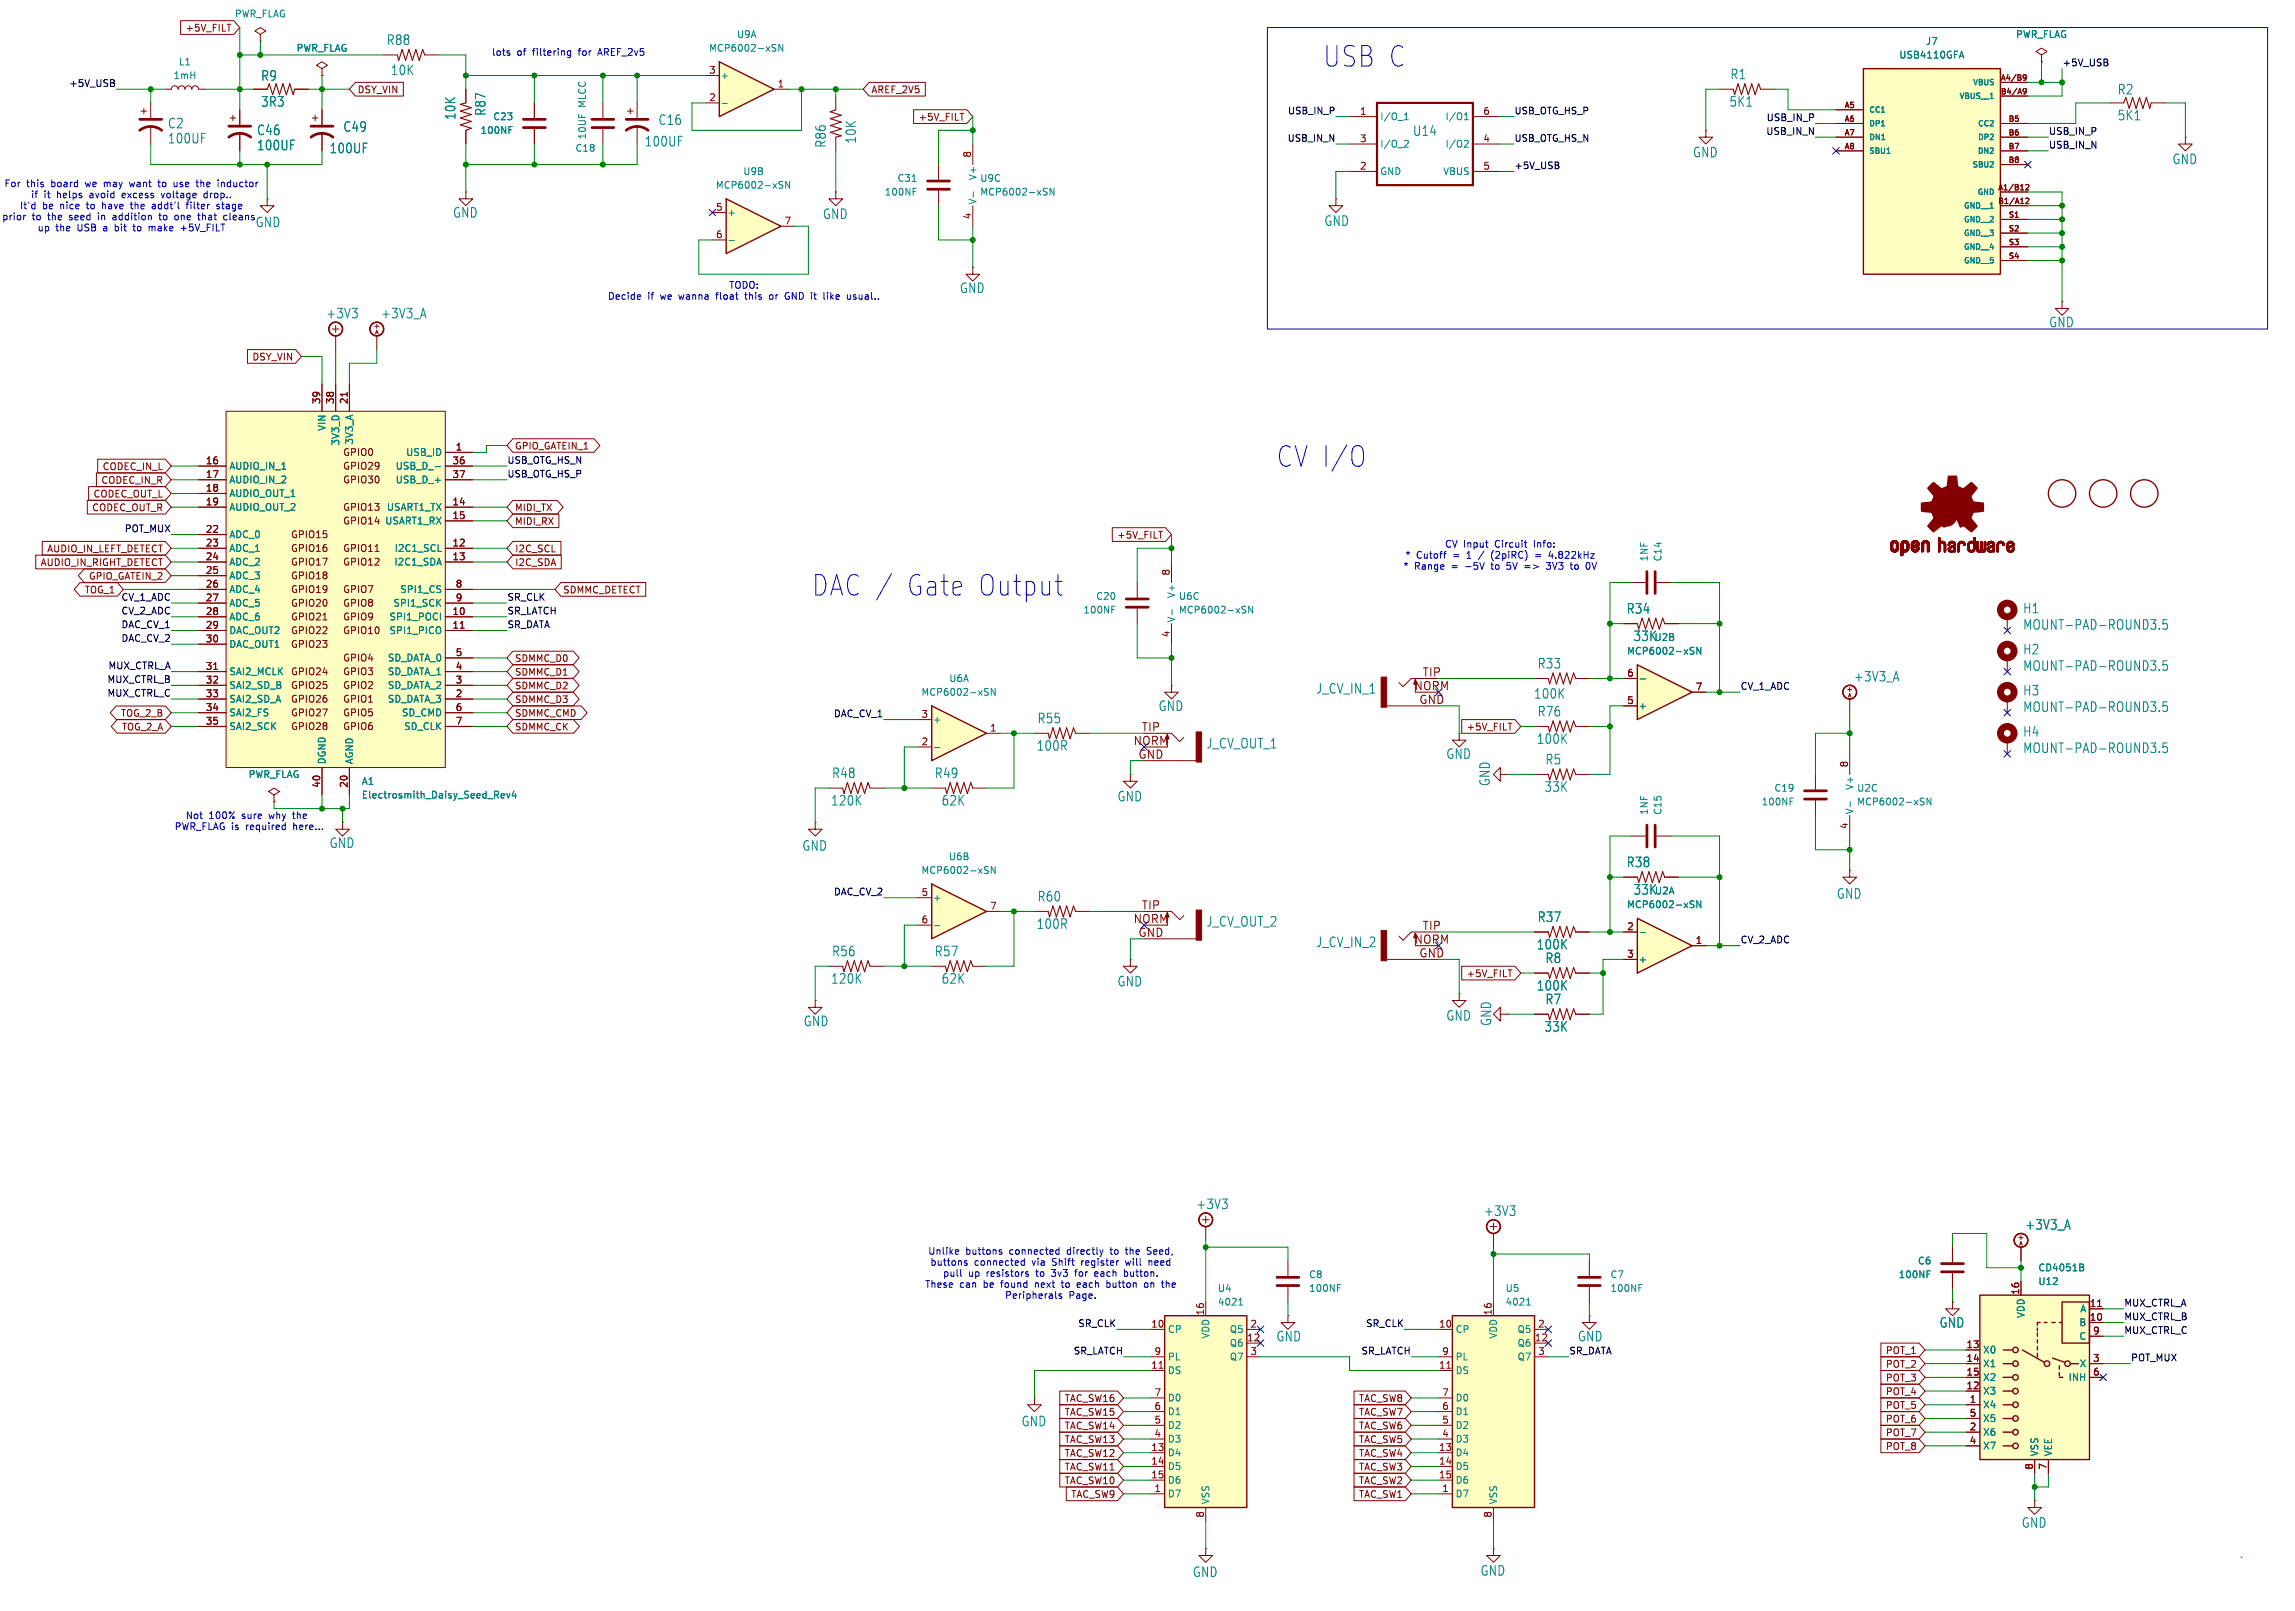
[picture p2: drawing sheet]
<svg xmlns="http://www.w3.org/2000/svg" width="425mm" height="299mm" viewBox="0 0 425 299" stroke-linecap="round" stroke-linejoin="round" font-family="sans-serif">
<defs><g id="words">
<g font-size="5.3" fill="#0000c2">
<text x="245.1" y="12.7">USB C</text>
<text x="236.5" y="86.9">CV I/O</text>
<text x="150.4" y="110.8">DAC /</text>
<text x="167.6" y="110.8">Gate Output</text>
</g>
<g font-size="2.5" fill="#008484">
<text x="71.6" y="8.6">R88</text>
<text x="48.3" y="15.2">R9</text>
<text x="72.4" y="14.1">10K</text>
<text x="320.7" y="14.9">R1</text>
<text x="392.5" y="17.7">R2</text>
<text x="48.3" y="20">3R3</text>
<text x="84.6" y="22.3" transform="rotate(-90 84.6 22.3)">10K</text>
<text x="90.2" y="21.6" transform="rotate(-90 90.2 21.6)">R87</text>
<text x="122" y="23.4">C16</text>
<text x="320.5" y="20">5K1</text>
<text x="392.5" y="22.5">5K1</text>
<text x="31" y="24">C2</text>
<text x="31" y="26.8">100UF</text>
<text x="47.6" y="28.1">100UF</text>
<text x="47.6" y="25.3">C46</text>
<text x="61" y="28.6">100UF</text>
<text x="63.6" y="24.6">C49</text>
<text x="119.4" y="27.3">100UF</text>
<text x="153.3" y="27.5" transform="rotate(-90 153.3 27.5)">R86</text>
<text x="158.9" y="26.7" transform="rotate(-90 158.9 26.7)">10K</text>
<text x="261.9" y="25.4">U14</text>
<text x="313.7" y="29.4">GND</text>
<text x="402.6" y="30.6">GND</text>
<text x="83.9" y="40.6">GND</text>
<text x="152.5" y="40.8">GND</text>
<text x="47.3" y="42.3">GND</text>
<text x="245.4" y="42.1">GND</text>
<text x="60.4" y="59.2">+3V3</text>
<text x="70.5" y="59.2">+3V3_A</text>
<text x="177.9" y="54.5">GND</text>
<text x="379.8" y="60.9">GND</text>
<text x="301.5" y="114">R34</text>
<text x="375" y="113.9">H1</text>
<text x="302.7" y="119">33K</text>
<text x="375" y="116.9">MOUNT-PAD-ROUND3.5</text>
<text x="285" y="124.1">R33</text>
<text x="375" y="121.5">H2</text>
<text x="375" y="124.6">MOUNT-PAD-ROUND3.5</text>
<text x="214.7" y="132">GND</text>
<text x="243.9" y="128.8">J_CV_IN_1</text>
<text x="284.3" y="129.7">100K</text>
<text x="343.6" y="126.5">+3V3_A</text>
<text x="375" y="129.1">H3</text>
<text x="192.3" y="134.3">R55</text>
<text x="285" y="133">R76</text>
<text x="375" y="132.2">MOUNT-PAD-ROUND3.5</text>
<text x="375" y="136.7">H4</text>
<text x="192.1" y="139.4">100R</text>
<text x="223.6" y="138.9">J_CV_OUT_1</text>
<text x="268" y="140.9">GND</text>
<text x="284.8" y="138.1">100K</text>
<text x="286.4" y="141.9">R5</text>
<text x="375" y="139.8">MOUNT-PAD-ROUND3.5</text>
<text x="154" y="149.5">120K</text>
<text x="154.2" y="144.4">R48</text>
<text x="173.2" y="144.4">R49</text>
<text x="174.5" y="149.5">62K</text>
<text x="207.1" y="148.8">GND</text>
<text x="276.4" y="145.8" transform="rotate(-90 276.4 145.8)">GND</text>
<text x="286.2" y="147">33K</text>
<text x="61" y="157.4">GND</text>
<text x="148.6" y="157.9">GND</text>
<text x="301.5" y="161">R38</text>
<text x="192.3" y="167.3">R60</text>
<text x="302.7" y="166">33K</text>
<text x="340.4" y="166.8">GND</text>
<text x="192.1" y="172.4">100R</text>
<text x="223.6" y="172">J_CV_OUT_2</text>
<text x="285" y="171.1">R37</text>
<text x="154.2" y="177.5">R56</text>
<text x="173.2" y="177.5">R57</text>
<text x="243.9" y="175.8">J_CV_IN_2</text>
<text x="284.8" y="176.2">100K</text>
<text x="286.4" y="178.7">R8</text>
<text x="154" y="182.5">120K</text>
<text x="174.5" y="182.5">62K</text>
<text x="207.1" y="183">GND</text>
<text x="284.8" y="183.8">100K</text>
<text x="148.9" y="190.4">GND</text>
<text x="268" y="189.4">GND</text>
<text x="276.7" y="190.3" transform="rotate(-90 276.7 190.3)">GND</text>
<text x="286.2" y="191.4">33K</text>
<text x="286.4" y="186.4">R7</text>
<text x="221.7" y="224.3">+3V3</text>
<text x="275" y="225.6">+3V3</text>
<text x="375.3" y="228.1">+3V3_A</text>
<text x="236.5" y="248.8">GND</text>
<text x="359.5" y="246.3">GND</text>
<text x="189.3" y="264.6">GND</text>
<text x="374.7" y="283.4">GND</text>
<text x="221" y="292.5">GND</text>
<text x="274.4" y="292.3">GND</text>
</g>
<text font-size="2.5" x="292.4" y="248.8">GND</text>
<g font-size="2.1" fill="#840000">
<text x="263.6" y="125.5">TIP</text>
<text x="262.1" y="128">NORM</text>
<text x="263" y="130.6">GND</text>
<text x="211.6" y="135.7">TIP</text>
<text x="210.1" y="138.2">NORM</text>
<text x="211" y="140.7">GND</text>
<text x="210.1" y="171.2">NORM</text>
<text x="211" y="173.8">GND</text>
<text x="211.6" y="168.7">TIP</text>
<text x="263.6" y="172.5">TIP</text>
<text x="262.1" y="175">NORM</text>
<text x="263" y="177.6">GND</text>
</g>
<g font-size="1.8" fill="#008484">
<text x="43.4" y="3.4">PWR_FLAG</text>
<text x="54.9" y="9.8">PWR_FLAG</text>
<text x="131.3" y="9.8">MCP6002-xSN</text>
<text x="136.5" y="7.2">U9A</text>
<text x="352" y="11">USB4110GFA</text>
<text x="356.9" y="8.5">J7</text>
<text x="373.6" y="7.2">PWR_FLAG</text>
<text x="32.1" y="14.9">1mH</text>
<text x="33.1" y="12.3">L1</text>
<text x="133.5" y="14.9">+</text>
<text x="91.3" y="22.5">C23</text>
<text x="108.8" y="19.9" transform="rotate(-90 108.8 19.9)">MLCC</text>
<text x="255.8" y="22.5">I/O_1</text>
<text x="267.9" y="22.5">I/O1</text>
<text x="89" y="25">100NF</text>
<text x="106.6" y="28.3">C18</text>
<text x="108.8" y="25.9" transform="rotate(-90 108.8 25.9)">10UF</text>
<text x="255.8" y="27.6">I/O_2</text>
<text x="267.9" y="27.6">I/O2</text>
<text x="132.6" y="35.2">MCP6002-xSN</text>
<text x="137.7" y="32.6">U9B</text>
<text x="166.3" y="33.9">C31</text>
<text x="181.2" y="33.5" transform="rotate(-90 181.2 33.5)">V+</text>
<text x="181.6" y="33.9">U9C</text>
<text x="255.8" y="32.6">GND</text>
<text x="267.4" y="32.6">VBUS</text>
<text x="134.7" y="40.3">+</text>
<text x="163.9" y="36.4">100NF</text>
<text x="181.2" y="38" transform="rotate(-90 181.2 38)">V-</text>
<text x="181.6" y="36.4">MCP6002-xSN</text>
<text x="60.6" y="80" transform="rotate(-90 60.6 80)">VIN</text>
<text x="63.1" y="82.7" transform="rotate(-90 63.1 82.7)">3V3_D</text>
<text x="65.6" y="82.5" transform="rotate(-90 65.6 82.5)">3V3_A</text>
<text x="42.4" y="87.2">AUDIO_IN_1</text>
<text x="42.4" y="89.8">AUDIO_IN_2</text>
<text x="73.3" y="87.2">USB_D_-</text>
<text x="73.3" y="89.8">USB_D_+</text>
<text x="75.2" y="84.7">USB_ID</text>
<text x="42.4" y="92.3">AUDIO_OUT_1</text>
<text x="42.4" y="94.9">AUDIO_OUT_2</text>
<text x="71.6" y="94.9">USART1_TX</text>
<text x="42.4" y="99.9">ADC_0</text>
<text x="71.3" y="97.4">USART1_RX</text>
<text x="42.4" y="102.5">ADC_1</text>
<text x="42.4" y="105">ADC_2</text>
<text x="42.4" y="107.6">ADC_3</text>
<text x="73" y="105">I2C1_SDA</text>
<text x="73.1" y="102.5">I2C1_SCL</text>
<text x="305.7" y="104.2" transform="rotate(-90 305.7 104.2)">1NF</text>
<text x="308.2" y="104.2" transform="rotate(-90 308.2 104.2)">C14</text>
<text x="42.4" y="110.1">ADC_4</text>
<text x="42.4" y="112.6">ADC_5</text>
<text x="72.8" y="112.6">SPI1_SCK</text>
<text x="74.1" y="110.1">SPI1_CS</text>
<text x="200.7" y="113.9">100NF</text>
<text x="203.1" y="111.4">C20</text>
<text x="218" y="111" transform="rotate(-90 218 111)">V+</text>
<text x="218.4" y="113.9">MCP6002-xSN</text>
<text x="218.4" y="111.4">U6C</text>
<text x="42.4" y="115.2">ADC_6</text>
<text x="42.4" y="117.7">DAC_OUT2</text>
<text x="72.1" y="115.2">SPI1_POCI</text>
<text x="72.1" y="117.7">SPI1_PICO</text>
<text x="218" y="115.5" transform="rotate(-90 218 115.5)">V-</text>
<text x="306.6" y="119">U2B</text>
<text x="42.4" y="120.3">DAC_OUT1</text>
<text x="42.4" y="125.3">SAI2_MCLK</text>
<text x="71.8" y="122.8">SD_DATA_0</text>
<text x="71.8" y="125.3">SD_DATA_1</text>
<text x="301.5" y="121.5">MCP6002-xSN</text>
<text x="42.4" y="127.9">SAI2_SD_B</text>
<text x="42.4" y="130.4">SAI2_SD_A</text>
<text x="71.8" y="127.9">SD_DATA_2</text>
<text x="71.8" y="130.4">SD_DATA_3</text>
<text x="170.7" y="129.2">MCP6002-xSN</text>
<text x="175.9" y="126.6">U6A</text>
<text x="303.7" y="131.7">+</text>
<text x="42.4" y="133">SAI2_FS</text>
<text x="42.4" y="135.5">SAI2_SCK</text>
<text x="74.4" y="133">SD_CMD</text>
<text x="74.8" y="135.5">SD_CLK</text>
<text x="172.8" y="134.2">+</text>
<text x="60.6" y="141.8" transform="rotate(-90 60.6 141.8)">DGND</text>
<text x="65.6" y="141.8" transform="rotate(-90 65.6 141.8)">AGND</text>
<text x="46" y="144.4">PWR_FLAG</text>
<text x="67" y="145.7">A1</text>
<text x="67" y="148.2">Electrosmith_Daisy_Seed_Rev4</text>
<text x="326.5" y="149.5">100NF</text>
<text x="328.8" y="146.9">C19</text>
<text x="343.8" y="146.5" transform="rotate(-90 343.8 146.5)">V+</text>
<text x="344.2" y="149.5">MCP6002-xSN</text>
<text x="344.2" y="146.9">U2C</text>
<text x="305.7" y="151.1" transform="rotate(-90 305.7 151.1)">1NF</text>
<text x="308.2" y="151.1" transform="rotate(-90 308.2 151.1)">C15</text>
<text x="343.8" y="151" transform="rotate(-90 343.8 151)">V-</text>
<text x="175.8" y="159.6">U6B</text>
<text x="170.7" y="162.2">MCP6002-xSN</text>
<text x="172.8" y="167.3">+</text>
<text x="306.7" y="166">U2A</text>
<text x="301.5" y="168.5">MCP6002-xSN</text>
<text x="303.7" y="178.7">+</text>
<text x="225.7" y="239.6">U4</text>
<text x="242.6" y="237.1">C8</text>
<text x="242.6" y="239.6">100NF</text>
<text x="279" y="239.6">U5</text>
<text x="298.5" y="237.1">C7</text>
<text x="298.5" y="239.6">100NF</text>
<text x="351.9" y="237.1">100NF</text>
<text x="355.4" y="234.6">C6</text>
<text x="377.8" y="238.4">U12</text>
<text x="377.8" y="235.8">CD4051B</text>
<text x="225.7" y="242.2">4021</text>
<text x="279" y="242.2">4021</text>
<text x="375.5" y="244.4" transform="rotate(-90 375.5 244.4)">VDD</text>
<text x="385.4" y="246">B</text>
<text x="385.6" y="243.5">A</text>
<text x="216.4" y="247.3">CP</text>
<text x="224.4" y="248.2" transform="rotate(-90 224.4 248.2)">VDD</text>
<text x="227.9" y="247.3">Q5</text>
<text x="227.9" y="249.8">Q6</text>
<text x="269.7" y="247.3">CP</text>
<text x="277.7" y="248.2" transform="rotate(-90 277.7 248.2)">VDD</text>
<text x="281.2" y="247.3">Q5</text>
<text x="281.2" y="249.8">Q6</text>
<text x="367.5" y="251.1">X0</text>
<text x="385.4" y="248.5">C</text>
<text x="216.4" y="252.3">PL</text>
<text x="216.4" y="254.9">DS</text>
<text x="227.9" y="252.3">Q7</text>
<text x="269.7" y="252.3">PL</text>
<text x="269.7" y="254.9">DS</text>
<text x="281.2" y="252.3">Q7</text>
<text x="367.5" y="253.6">X1</text>
<text x="367.5" y="256.2">X2</text>
<text x="383.4" y="256.2">INH</text>
<text x="385.4" y="253.6">X</text>
<text x="216.4" y="260">D0</text>
<text x="216.4" y="262.5">D1</text>
<text x="269.7" y="260">D0</text>
<text x="269.7" y="262.5">D1</text>
<text x="367.5" y="258.7">X3</text>
<text x="367.5" y="261.2">X4</text>
<text x="367.5" y="263.8">X5</text>
<text x="216.4" y="265">D2</text>
<text x="216.4" y="267.6">D3</text>
<text x="269.7" y="265">D2</text>
<text x="269.7" y="267.6">D3</text>
<text x="367.5" y="266.3">X6</text>
<text x="367.5" y="268.9">X7</text>
<text x="216.4" y="270.1">D4</text>
<text x="216.4" y="272.7">D5</text>
<text x="216.4" y="275.2">D6</text>
<text x="269.7" y="270.1">D4</text>
<text x="269.7" y="272.7">D5</text>
<text x="269.7" y="275.2">D6</text>
<text x="378.1" y="270" transform="rotate(-90 378.1 270)">VSS</text>
<text x="380.6" y="270" transform="rotate(-90 380.6 270)">VEE</text>
<text x="216.4" y="277.7">D7</text>
<text x="224.4" y="278.9" transform="rotate(-90 224.4 278.9)">VSS</text>
<text x="269.7" y="277.7">D7</text>
<text x="277.7" y="278.9" transform="rotate(-90 277.7 278.9)">VSS</text>
</g>
<g font-size="1.8" fill="#840000">
<text x="34.3" y="6.1">+5V_FILT</text>
<text x="66.2" y="17.5">DSY_VIN</text>
<text x="131.4" y="13.7">3</text>
<text x="144.1" y="16.3">1</text>
<text x="161.4" y="17.5">AREF_2V5</text>
<text x="131.4" y="18.8">2</text>
<text x="170.2" y="22.6">+5V_FILT</text>
<text x="252" y="21.4">1</text>
<text x="274.9" y="21.4">6</text>
<text x="180.1" y="29.3" transform="rotate(-90 180.1 29.3)">8</text>
<text x="252" y="26.4">3</text>
<text x="274.9" y="26.4">4</text>
<text x="252" y="31.5">2</text>
<text x="274.9" y="31.5">5</text>
<text x="132.6" y="39.1">5</text>
<text x="145.3" y="41.7">7</text>
<text x="180.1" y="40.7" transform="rotate(-90 180.1 40.7)">4</text>
<text x="132.6" y="44.2">6</text>
<text x="46.7" y="67">DSY_VIN</text>
<text x="59.4" y="75" transform="rotate(-90 59.4 75)">39</text>
<text x="62" y="75" transform="rotate(-90 62 75)">38</text>
<text x="64.5" y="75" transform="rotate(-90 64.5 75)">21</text>
<text x="84.4" y="83.6">1</text>
<text x="18.7" y="89.9">CODEC_IN_R</text>
<text x="18.9" y="87.3">CODEC_IN_L</text>
<text x="38.1" y="86.1">16</text>
<text x="38.1" y="88.7">17</text>
<text x="63.5" y="87.2">GPIO29</text>
<text x="63.5" y="89.8">GPIO30</text>
<text x="63.5" y="84.7">GPIO0</text>
<text x="83.8" y="86.1">36</text>
<text x="83.8" y="88.7">37</text>
<text x="17" y="95">CODEC_OUT_R</text>
<text x="17.2" y="92.4">CODEC_OUT_L</text>
<text x="38.1" y="91.2">18</text>
<text x="38.1" y="93.8">19</text>
<text x="63.5" y="94.9">GPIO13</text>
<text x="83.8" y="93.8">14</text>
<text x="38.1" y="98.8">22</text>
<text x="38.1" y="101.4">23</text>
<text x="53.9" y="99.9">GPIO15</text>
<text x="63.5" y="97.4">GPIO14</text>
<text x="83.8" y="96.3">15</text>
<text x="83.8" y="101.4">12</text>
<text x="207" y="100">+5V_FILT</text>
<text x="7.4" y="105.1">AUDIO_IN_RIGHT_DETECT</text>
<text x="8.6" y="102.6">AUDIO_IN_LEFT_DETECT</text>
<text x="38.1" y="103.9">24</text>
<text x="38.1" y="106.5">25</text>
<text x="53.9" y="102.5">GPIO16</text>
<text x="53.9" y="105">GPIO17</text>
<text x="53.9" y="107.6">GPIO18</text>
<text x="63.5" y="102.5">GPIO11</text>
<text x="63.5" y="105">GPIO12</text>
<text x="83.8" y="103.9">13</text>
<text x="95.4" y="105.1">I2C_SDA</text>
<text x="95.4" y="102.6">I2C_SCL</text>
<text x="216.9" y="106.8" transform="rotate(-90 216.9 106.8)">8</text>
<text x="38.1" y="109">26</text>
<text x="38.1" y="111.5">27</text>
<text x="53.9" y="110.1">GPIO19</text>
<text x="53.9" y="112.6">GPIO20</text>
<text x="63.5" y="110.1">GPIO7</text>
<text x="63.5" y="112.6">GPIO8</text>
<text x="84.4" y="109">8</text>
<text x="84.4" y="111.5">9</text>
<text x="104.3" y="110.2">SDMMC_DETECT</text>
<text x="38.1" y="114.1">28</text>
<text x="38.1" y="116.6">29</text>
<text x="38.1" y="119.2">30</text>
<text x="53.9" y="115.2">GPIO21</text>
<text x="53.9" y="117.7">GPIO22</text>
<text x="63.5" y="117.7">GPIO10</text>
<text x="63.5" y="115.2">GPIO9</text>
<text x="83.8" y="114.1">10</text>
<text x="83.8" y="116.6">11</text>
<text x="216.9" y="118.2" transform="rotate(-90 216.9 118.2)">4</text>
<text x="38.1" y="124.2">31</text>
<text x="53.9" y="120.3">GPIO23</text>
<text x="53.9" y="125.3">GPIO24</text>
<text x="63.5" y="122.8">GPIO4</text>
<text x="63.5" y="125.3">GPIO3</text>
<text x="84.4" y="121.7">5</text>
<text x="84.4" y="124.2">4</text>
<text x="301.6" y="125.5">6</text>
<text x="38.1" y="126.8">32</text>
<text x="38.1" y="129.3">33</text>
<text x="38.1" y="131.9">34</text>
<text x="53.9" y="127.9">GPIO25</text>
<text x="53.9" y="130.4">GPIO26</text>
<text x="63.5" y="127.9">GPIO2</text>
<text x="63.5" y="130.4">GPIO1</text>
<text x="84.4" y="126.8">3</text>
<text x="84.4" y="129.3">2</text>
<text x="84.4" y="131.9">6</text>
<text x="301.6" y="130.6">5</text>
<text x="314.3" y="128">7</text>
<text x="38.1" y="134.4">35</text>
<text x="53.9" y="133">GPIO27</text>
<text x="53.9" y="135.5">GPIO28</text>
<text x="63.5" y="133">GPIO5</text>
<text x="63.5" y="135.5">GPIO6</text>
<text x="84.4" y="134.4">7</text>
<text x="170.7" y="133.1">3</text>
<text x="183.4" y="135.7">1</text>
<text x="271.8" y="135.6">+5V_FILT</text>
<text x="170.7" y="138.2">2</text>
<text x="342.6" y="142.3" transform="rotate(-90 342.6 142.3)">8</text>
<text x="59.4" y="146.1" transform="rotate(-90 59.4 146.1)">40</text>
<text x="64.5" y="146.1" transform="rotate(-90 64.5 146.1)">20</text>
<text x="342.6" y="153.8" transform="rotate(-90 342.6 153.8)">4</text>
<text x="170.7" y="166.1">5</text>
<text x="170.7" y="171.2">6</text>
<text x="183.4" y="168.7">7</text>
<text x="301.6" y="172.5">2</text>
<text x="301.6" y="177.6">3</text>
<text x="314.3" y="175">1</text>
<text x="271.8" y="181.3">+5V_FILT</text>
<text x="223.3" y="243.9" transform="rotate(-90 223.3 243.9)">16</text>
<text x="276.6" y="243.9" transform="rotate(-90 276.6 243.9)">16</text>
<text x="374.4" y="240.1" transform="rotate(-90 374.4 240.1)">16</text>
<text x="387.3" y="242.3">11</text>
<text x="387.3" y="244.9">10</text>
<text x="213.3" y="246.2">10</text>
<text x="213.9" y="251.2">9</text>
<text x="231.1" y="248.7">12</text>
<text x="231.7" y="246.2">2</text>
<text x="231.7" y="251.2">3</text>
<text x="266.7" y="246.2">10</text>
<text x="267.3" y="251.2">9</text>
<text x="284.4" y="248.7">12</text>
<text x="285" y="246.2">2</text>
<text x="285" y="251.2">3</text>
<text x="349.5" y="251.2">POT_1</text>
<text x="364.4" y="250">13</text>
<text x="387.9" y="247.4">9</text>
<text x="213.3" y="253.8">11</text>
<text x="266.7" y="253.8">11</text>
<text x="349.5" y="253.7">POT_2</text>
<text x="349.5" y="256.2">POT_3</text>
<text x="364.4" y="252.5">14</text>
<text x="364.4" y="255">15</text>
<text x="364.4" y="257.6">12</text>
<text x="387.9" y="252.5">3</text>
<text x="387.9" y="255">6</text>
<text x="197.3" y="262.6">TAC_SW15</text>
<text x="197.3" y="260.1">TAC_SW16</text>
<text x="213.9" y="258.9">7</text>
<text x="213.9" y="261.4">6</text>
<text x="213.9" y="263.9">5</text>
<text x="251.8" y="262.6">TAC_SW7</text>
<text x="251.8" y="260.1">TAC_SW8</text>
<text x="267.3" y="258.9">7</text>
<text x="267.3" y="261.4">6</text>
<text x="267.3" y="263.9">5</text>
<text x="349.5" y="261.3">POT_5</text>
<text x="349.5" y="258.8">POT_4</text>
<text x="349.5" y="263.9">POT_6</text>
<text x="365.1" y="260.1">1</text>
<text x="365.1" y="262.7">5</text>
<text x="197.3" y="265.1">TAC_SW14</text>
<text x="197.3" y="267.7">TAC_SW13</text>
<text x="213.3" y="269">13</text>
<text x="213.9" y="266.5">4</text>
<text x="251.8" y="265.1">TAC_SW6</text>
<text x="251.8" y="267.7">TAC_SW5</text>
<text x="266.7" y="269">13</text>
<text x="267.3" y="266.5">4</text>
<text x="349.5" y="266.4">POT_7</text>
<text x="349.5" y="268.9">POT_8</text>
<text x="365.1" y="265.2">2</text>
<text x="365.1" y="267.7">4</text>
<text x="197.3" y="270.2">TAC_SW12</text>
<text x="197.3" y="272.8">TAC_SW11</text>
<text x="197.3" y="275.3">TAC_SW10</text>
<text x="213.3" y="271.6">14</text>
<text x="213.3" y="274.1">15</text>
<text x="251.8" y="275.3">TAC_SW2</text>
<text x="251.8" y="272.8">TAC_SW3</text>
<text x="251.8" y="270.2">TAC_SW4</text>
<text x="266.7" y="271.6">14</text>
<text x="266.7" y="274.1">15</text>
<text x="376.9" y="272.5" transform="rotate(-90 376.9 272.5)">8</text>
<text x="379.5" y="272.5" transform="rotate(-90 379.5 272.5)">7</text>
<text x="198.5" y="277.8">TAC_SW9</text>
<text x="213.9" y="276.6">1</text>
<text x="223.3" y="281.4" transform="rotate(-90 223.3 281.4)">8</text>
<text x="251.8" y="277.8">TAC_SW1</text>
<text x="267.3" y="276.6">1</text>
<text x="276.6" y="281.4" transform="rotate(-90 276.6 281.4)">8</text>
</g>
<g font-size="1.8" fill="#0000c2">
<text x="91.1" y="10.5">lots</text>
<text x="95.8" y="10.5">of</text>
<text x="98.9" y="10.5">filtering</text>
<text x="107.6" y="10.5">for</text>
<text x="111.4" y="10.5">AREF_2v5</text>
<text x=".7" y="34.9">For</text>
<text x="4.9" y="34.9">this</text>
<text x="9.6" y="34.9">board</text>
<text x="16.2" y="34.9">we</text>
<text x="19.7" y="34.9">may</text>
<text x="24.7" y="34.9">want</text>
<text x="30.2" y="34.9">to</text>
<text x="33.3" y="34.9">use</text>
<text x="37.7" y="34.9">the</text>
<text x="41.9" y="34.9">inductor</text>
<text x=".3" y="41">prior</text>
<text x="3.6" y="39">It'd</text>
<text x="5.7" y="36.9">if</text>
<text x="6" y="41">to</text>
<text x="7.9" y="39">be</text>
<text x="8.2" y="36.9">it</text>
<text x="9" y="41">the</text>
<text x="10.7" y="36.9">helps</text>
<text x="11.3" y="39">nice</text>
<text x="13.1" y="41">seed</text>
<text x="16.4" y="39">to</text>
<text x="16.9" y="36.9">avoid</text>
<text x="18.7" y="41">in</text>
<text x="19.4" y="39">have</text>
<text x="21.6" y="41">addition</text>
<text x="23.1" y="36.9">excess</text>
<text x="24.9" y="39">the</text>
<text x="29.1" y="39">addt'l</text>
<text x="30.4" y="41">to</text>
<text x="30.6" y="36.9">voltage</text>
<text x="33.5" y="41">one</text>
<text x="35.7" y="39">filter</text>
<text x="38" y="41">that</text>
<text x="38.7" y="36.9">drop..</text>
<text x="41.5" y="39">stage</text>
<text x="43" y="41">cleans</text>
<text x="6.9" y="43.1">up</text>
<text x="10.3" y="43.1">the</text>
<text x="14.5" y="43.1">USB</text>
<text x="19.4" y="43.1">a</text>
<text x="21.8" y="43.1">bit</text>
<text x="25.4" y="43.1">to</text>
<text x="28.5" y="43.1">make</text>
<text x="34.6" y="43.1">+5V_FILT</text>
<text x="135.1" y="53.7">TODO:</text>
<text x="112.6" y="55.8">Decide</text>
<text x="120.1" y="55.8">if</text>
<text x="122.6" y="55.8">we</text>
<text x="126.2" y="55.8">wanna</text>
<text x="133.3" y="55.8">float</text>
<text x="138.8" y="55.8">this</text>
<text x="143.5" y="55.8">or</text>
<text x="146.6" y="55.8">GND it</text>
<text x="154.2" y="55.8">like</text>
<text x="158.7" y="55.8">usual..</text>
<text x="267.8" y="101.7">CV Input</text>
<text x="277.3" y="101.7">Circuit</text>
<text x="284.7" y="101.7">Info:</text>
<text x="260.1" y="105.8">*</text>
<text x="260.4" y="103.8">*</text>
<text x="262.2" y="105.8">Range</text>
<text x="262.6" y="103.8">Cutoff</text>
<text x="269.2" y="105.8">=</text>
<text x="269.5" y="103.8">=</text>
<text x="271.9" y="105.8">-5V</text>
<text x="272.2" y="103.8">1</text>
<text x="274.6" y="103.8">/</text>
<text x="277" y="105.8">to</text>
<text x="277.1" y="103.8">(2piRC)</text>
<text x="280" y="105.8">5V</text>
<text x="283.5" y="105.8">=&gt;</text>
<text x="287.8" y="105.8">3V3</text>
<text x="288.2" y="103.8">4.822kHz</text>
<text x="292.5" y="105.8">to</text>
<text x="295.5" y="105.8">0V</text>
<text x="32.3" y="154.1">PWR_FLAG is</text>
<text x="34.3" y="152">Not</text>
<text x="38.7" y="152">100%</text>
<text x="45" y="152">sure</text>
<text x="45.7" y="154.1">required</text>
<text x="50.2" y="152">why</text>
<text x="54.7" y="154.1">here...</text>
<text x="54.8" y="152">the</text>
<text x="172" y="232.8">Unlike</text>
<text x="179" y="232.8">buttons</text>
<text x="187.3" y="232.8">connected</text>
<text x="198.1" y="232.8">directly</text>
<text x="206.4" y="232.8">to</text>
<text x="209.4" y="232.8">the</text>
<text x="213.5" y="232.8">Seed,</text>
<text x="171.4" y="238.9">These</text>
<text x="172.4" y="234.8">buttons</text>
<text x="174.7" y="236.9">pull</text>
<text x="177.9" y="238.9">can</text>
<text x="179.5" y="236.9">up</text>
<text x="180.6" y="234.8">connected</text>
<text x="182.5" y="238.9">be</text>
<text x="183" y="236.9">resistors</text>
<text x="185.9" y="238.9">found</text>
<text x="191.5" y="234.8">via</text>
<text x="192.4" y="238.9">next</text>
<text x="192.4" y="236.9">to</text>
<text x="195.4" y="234.8">Shift</text>
<text x="195.4" y="236.9">3v3</text>
<text x="197.5" y="238.9">to</text>
<text x="200" y="236.9">for</text>
<text x="200.6" y="238.9">each</text>
<text x="200.9" y="234.8">register</text>
<text x="203.8" y="236.9">each</text>
<text x="206.2" y="238.9">button</text>
<text x="209.4" y="234.8">will</text>
<text x="209.5" y="236.9">button.</text>
<text x="213.4" y="238.9">on</text>
<text x="213.8" y="234.8">need</text>
<text x="216.9" y="238.9">the</text>
<text x="186.2" y="240.9">Peripherals</text>
<text x="198.2" y="240.9">Page.</text>
</g>
<g font-size="1.8">
<text x="12.7" y="16.2">+5V_USB</text>
<text x="382.3" y="12.4">+5V_USB</text>
<text x="327.4" y="22.5">USB_IN_P</text>
<text x="327.3" y="25.1">USB_IN_N</text>
<text x="379.7" y="27.6">USB_IN_N</text>
<text x="379.7" y="25.1">USB_IN_P</text>
<text x="23" y="98.7">POT_MUX</text>
<text x="22.4" y="111.4">CV_1_ADC</text>
<text x="22.4" y="114">CV_2_ADC</text>
<text x="94" y="114">SR_LATCH</text>
<text x="94" y="111.4">SR_CLK</text>
<text x="22.4" y="119.1">DAC_CV_2</text>
<text x="22.4" y="116.5">DAC_CV_1</text>
<text x="94" y="116.5">SR_DATA</text>
<text x="20" y="124.1">MUX_CTRL_A</text>
<text x="19.8" y="129.2">MUX_CTRL_C</text>
<text x="19.8" y="126.7">MUX_CTRL_B</text>
<text x="322.6" y="127.9">CV_1_ADC</text>
<text x="154.5" y="133">DAC_CV_1</text>
<text x="154.5" y="166">DAC_CV_2</text>
<text x="322.6" y="174.9">CV_2_ADC</text>
<text x="393.7" y="242.2">MUX_CTRL_A</text>
<text x="393.7" y="244.8">MUX_CTRL_B</text>
<text x="198.9" y="251.1">SR_LATCH</text>
<text x="199.8" y="246.1">SR_CLK</text>
<text x="252.3" y="251.1">SR_LATCH</text>
<text x="253.1" y="246.1">SR_CLK</text>
<text x="290.8" y="251.1">SR_DATA</text>
<text x="393.7" y="247.3">MUX_CTRL_C</text>
<text x="395" y="252.4">POT_MUX</text>
</g>
<g font-size="1.7">
<text x="238.7" y="21.3">USB_IN_P</text>
<text x="280.7" y="21.3">USB_OTG_HS_P</text>
<text x="238.6" y="26.4">USB_IN_N</text>
<text x="280.7" y="26.4">USB_OTG_HS_N</text>
<text x="280.7" y="31.4">+5V_USB</text>
<text x="94" y="88.6">USB_OTG_HS_P</text>
<text x="94" y="86">USB_OTG_HS_N</text>
</g>
<g font-size="1.7" fill="#840000">
<text x="95.4" y="83.5">GPIO_GATEIN_1</text>
<text x="95.4" y="94.9">MIDI_TX</text>
<text x="95.4" y="97.5">MIDI_RX</text>
<text x="16.4" y="107.6">GPIO_GATEIN_2</text>
<text x="15.6" y="110.2">TOG_1</text>
<text x="95.4" y="122.9">SDMMC_D0</text>
<text x="95.4" y="125.4">SDMMC_D1</text>
<text x="95.4" y="130.5">SDMMC_D3</text>
<text x="95.4" y="128">SDMMC_D2</text>
<text x="22.3" y="133">TOG_2_B</text>
<text x="22.5" y="135.6">TOG_2_A</text>
<text x="95.4" y="135.6">SDMMC_CK</text>
<text x="95.4" y="133">SDMMC_CMD</text>
</g>
<g font-size="1.4" fill="#008484">
<text x="365.7" y="16">VBUS</text>
<text x="346.5" y="21.1">CC1</text>
<text x="346.5" y="23.6">DP1</text>
<text x="363.1" y="18.5">VBUS__1</text>
<text x="366.6" y="23.6">CC2</text>
<text x="346.5" y="26.2">DN1</text>
<text x="346.5" y="28.7">SBU1</text>
<text x="366.5" y="28.7">DN2</text>
<text x="366.6" y="26.2">DP2</text>
<text x="365.6" y="31.2">SBU2</text>
<text x="364" y="38.9">GND__1</text>
<text x="364" y="41.4">GND__2</text>
<text x="366.5" y="36.3">GND</text>
<text x="364" y="43.9">GND__3</text>
<text x="364" y="46.5">GND__4</text>
<text x="364" y="49">GND__5</text>
</g>
<g font-size="1.4" fill="#840000">
<text x="370.8" y="15">A4/B9</text>
<text x="370.8" y="17.6">B4/A9</text>
<text x="341.9" y="20.1">A5</text>
<text x="341.9" y="22.6">A6</text>
<text x="372.3" y="22.6">B5</text>
<text x="341.9" y="25.2">A7</text>
<text x="341.9" y="27.7">A8</text>
<text x="372.3" y="25.2">B6</text>
<text x="372.3" y="27.7">B7</text>
<text x="370.3" y="35.3">A1/B12</text>
<text x="372.3" y="30.3">B8</text>
<text x="370.3" y="37.9">B1/A12</text>
<text x="372.3" y="40.4">S1</text>
<text x="372.3" y="43">S2</text>
<text x="372.3" y="45.5">S3</text>
<text x="372.3" y="48">S4</text>
</g>
</g></defs>
<path d="M0 0h425.4v298.6h-425.4z" fill="#fff" stroke="#fff" stroke-width=".19"/>
<g fill="none" stroke="#840000" stroke-width=".19">
<path d="M71.1 10.2h2.6M78.7 10.2h2.6M378.5 10.2l1-.6-1-.7-1.1 .7 1.1 .6v1.3M378.5 11.5h.1M391.2 19.1h2.5M398.8 19.1h2.5M42.7 21.9h1M43.2 21.4v1M44.4 20.3v2.8M44.4 24.7v3.3M382.3 55.9v1.3h1.2l-1.2 1.2-1.3-1.2h1.3M382.3 55.9h.1"/>
<path d="M61.6 61h1.3M62.2 60.4v1.2M62.2 62.3v2.5M191.8 168.9h2.5M199.4 168.9h2.5M209.5 177.8v1.3h1.3l-1.3 1.3-1.2-1.3h1.2M209.5 177.8h.1M377.2 278.2v1.2h1.3l-1.3 1.3-1.3-1.3h1.3M377.2 278.2h.1M415.4 288.6h.1"/>
</g>
<circle cx="62.2" cy="61" r="1.27" fill="none" stroke="#840000" stroke-width=".25"/>
<path d="M65.3 57.1h.9l-.5 .7M66.1 58v.8" fill="none" stroke="#008484" stroke-width=".19"/>
<path d="M42.4 25.4a3.3 3.3 0 0 1 4.1 0M42.4 23.4h4.1" fill="none" stroke="#840000" stroke-width=".51"/>
<path d="M73.7 10.2l.2 1 .6-2 .7 2 .6-2 .7 2 .6-2 .6 2 .7-2 .3 1M393.7 19.1l.4-1 .6 2 .7-2 .6 2 .6-2 .7 2 .6-2 .6 2 .3-1M194.3 168.9l.3 1.1 .6-2.1 .6 2.1 .7-2.1 .6 2.1 .6-2.1 .7 2.1 .6-2.1 .4 1" fill="none" stroke="#840000" stroke-width=".2"/>
<path d="M172.7 163.9l10.2 5-10.2 5.1z" fill="#ffffc2"/>
<g fill="none" stroke="#840000" stroke-width=".25">
<path d="M172.7 163.9l10.2 5-10.2 5.1z"/>
<circle cx="223.5" cy="226.1" r="1.27"/>
</g>
<g fill="none" stroke="#840000" stroke-width=".19">
<path d="M247.6 36.9v1.2h1.3l-1.3 1.3-1.2-1.3h1.2M247.6 36.9h.1M250.2 21.6h5.1M250.2 26.7h5.1M250.2 31.8h5.1M273 21.6h5.1M273 26.7h5.1M273 31.8h5.1M316.2 24.2v1.2h1.3l-1.3 1.3-1.2-1.3h1.2M316.2 24.2h.1M153.7 179.1h2.5M161.3 179.1h2.5"/>
<path d="M170.2 166.4h2.5M170.2 171.5h2.5M182.9 168.9h2.5M151.1 185.4v1.3h1.3l-1.3 1.3-1.2-1.3h1.2M151.1 185.4h.1M222.9 226.1h1.3M223.5 225.5v1.2M223.5 227.4v2.5"/>
</g>
<path d="M260.4 22.2h.7M260.4 21.3l.3-.4v1.3M260.5 26l.5 .1 .1 .3-.8 .9h.8M271.5 22.2h.7M271.5 21.3l.3-.4v1.3M271.7 26l.4 .1 .1 .3-.8 .9h.8M173.2 171.6h1M182.7 160.6l.5 .1M183 161.3l.2 .2-.2 .4M184.5 160.6v1.3l-.7-1.3v1.3M226.6 222.2h.9l-.5 .7M227.4 223.1v.8" fill="none" stroke="#008484" stroke-width=".19"/>
<path d="M255.3 19.1h17.7v15.2h-17.7z" fill="none" stroke="#840000" stroke-width=".41"/>
<path d="M156.2 179.1l.3 1 .6-2 .6 2 .7-2 .6 2 .6-2 .7 2 .6-2 .4 1" fill="none" stroke="#840000" stroke-width=".2"/>
<path d="M345.4 12.7h25.4v38.1h-25.4z" fill="#ffffc2"/>
<path d="M345.4 12.7h25.4v38.1h-25.4z" fill="none" stroke="#840000" stroke-width=".25"/>
<g fill="none" stroke="#840000" stroke-width=".19">
<path d="M318.8 16.5h2.5M326.4 16.5h2.5M370.8 15.3h5.1M370.8 17.8h5.1M375.1 14l.3-.1 .2 .2v.5l-.2 .2-.3 .1M375.1 16.5l.3-.1 .2 .2v.6l-.2 .2h-.3M375.6 14.3l-.2 .2-.3-.1M375.6 16.8l-.2 .2-.3-.1M340.4 20.3h5M340.4 22.9h5M340.4 25.4h5M340.4 28h5"/>
<path d="M370.8 22.9h5.1M370.8 25.4h5.1M370.8 28h5.1M370.8 30.5h5.1M370.8 35.6h5.1M370.8 38.1h5.1M375.5 34.3l.4-.1 .2 .3-.6 .7h.6M375.5 36.8l.4-.1 .2 .3-.6 .7h.6M370.8 40.7h5.1M370.8 43.2h5.1M370.8 45.7h5.1M370.8 48.3h5.1"/>
<path d="M342.9 139.7v3.8M342.9 151.2v3.8M342.9 161.3v1.3h1.3l-1.3 1.3-1.3-1.3h1.3M342.9 161.3h.1"/>
</g>
<path d="M363.3 10.4h.6M363.6 9.5l.5 1.3M349.8 28.4h.6M343 148.6v.9M356.2 147.9l.5 .1M356.4 148.6l.3 .2-.3 .4M357.9 147.9v1.3l-.7-1.3v1.3" fill="none" stroke="#008484" stroke-width=".19"/>
<path d="M321.3 16.5l.3 1.1 .6-2.1 .6 2.1 .7-2.1 .6 2.1 .6-2.1 .7 2.1 .6-2.1 .4 1" fill="none" stroke="#840000" stroke-width=".2"/>
<path d="M303.5 170.2l10.2 5.1-10.2 5.1z" fill="#ffffc2"/>
<g fill="none" stroke="#840000" stroke-width=".25">
<path d="M303.5 170.2l10.2 5.1-10.2 5.1z"/>
<circle cx="382.3" cy="91.5" r="2.54"/>
<circle cx="389.9" cy="91.5" r="2.54"/>
<circle cx="397.5" cy="91.5" r="2.54"/>
<circle cx="342.9" cy="128.3" r="1.27"/>
<circle cx="276.9" cy="227.4" r="1.27"/>
</g>
<g fill="none" stroke="#840000" stroke-width=".19">
<path d="M86.4 16.5v2.6M99.1 19.1v2.8M111.8 19.1v2.8M86.4 35.6v1.3h1.2l-1.2 1.2-1.3-1.2h1.3M86.4 35.6h.1M86.4 24.2v2.5M99.1 23.9v2.8M111.8 23.9v2.8M210.8 108v2.8M210.8 112.8v2.8M217.2 104.2v3.8M217.2 115.6v3.8"/>
<path d="M372.1 114.3v2.6M191.8 135.9h2.5M199.4 135.9h2.5M270.5 135.9v1.3h1.3l-1.3 1.3-1.3-1.3h1.3M270.5 135.9h.1M342.5 127.8h.8M342.6 129.2l.3-.7 .3 .7M342.8 129h.2M342.9 127.4v.8M342.9 129.6v2.5M372.1 121.9v2.6M372.1 129.6v2.5"/>
<path d="M372.1 137.2v2.5M63.5 152.4v1.3h1.3l-1.3 1.3-1.3-1.3h1.3M63.5 152.4h.1M209.5 143.5v1.3h1.3l-1.3 1.3-1.2-1.3h1.2M209.5 143.5h.1M302.3 155h2.8M307.1 155h2.8M336.5 143.5v2.8M336.5 148.4v2.8M301 177.8h2.5M301 172.7h2.5M301 162.6h2.5"/>
<path d="M308.6 162.6h2.5M313.7 175.3h2.5M284.5 188h2.5M284.5 180.4h2.5M292.1 188h2.5M292.1 180.4h2.5M276.2 227.4h1.3M276.9 226.7v1.3M276.9 228.6v2.6M294.6 233.7v2.8M294.6 238.5v2.8M361.9 231.2v2.8"/>
<path d="M361.9 236v2.8M294.6 243.9v1.2h1.3l-1.3 1.3-1.2-1.3h1.2M294.6 243.9h.1"/>
</g>
<g fill="none" stroke="#008484" stroke-width=".19">
<path d="M94.4 23.5h.6M206.1 112.4h.6M217.3 113v1M230.5 112.4h.4M230.7 113l.2 .3-.2 .3M232.2 112.4v1.2l-.7-1.2v1.2M400.3 116.5v.1M401.7 114.9h-.7l-.1 .8 .3-.2 .5 .1 .1 .3-.1 .6-.2 .1h-.3l-.3-.1M351.5 124.5l.5 1.7M400.3 124.1v.2M400.3 131.7v.2M400.3 139.3v.2"/>
<path d="M401.7 122.5h-.7l-.1 .8 .3-.2 .5 .1 .1 .3-.1 .6-.2 .2h-.3l-.3-.2M401.7 130.1h-.7l-.1 .8 .3-.1 .5 .1 .1 .2-.1 .6-.2 .2h-.3l-.3-.2M401.7 137.7h-.7l-.1 .9 .3-.2 .5 .1 .1 .2-.1 .6-.2 .2h-.3l-.3-.2M331.8 147.9h.6M304.1 172.8h.9M313.5 167h.5M313.8 167.6l.2 .3-.2 .3M315.3 167v1.2l-.7-1.2v1.2M279.9 223.5h.9l-.5 .7M280.8 224.4v.7M303.8 238.1h.6M357.2 235.6h.6"/>
</g>
<path d="M86.4 19.1l-1.1 .2 2.1 .7-2.1 .6 2.1 .6-2.1 .7 2.1 .6-2.1 .6 2.1 .7-1 .4M194.3 135.9l.3 1 .6-2 .6 2 .7-2 .6 2 .6-2 .7 2 .6-2 .4 1M303.5 162.6l.3 1 .6-2 .7 2 .6-2 .6 2 .7-2 .6 2 .6-2 .4 1M287 188l.3 1 .6-2 .6 2 .7-2 .6 2 .6-2 .7 2 .6-2 .4 1M287 180.4l.3 1 .6-2.1 .6 2.1 .7-2.1 .6 2.1 .6-2.1 .7 2.1 .6-2.1 .4 1.1" fill="none" stroke="#840000" stroke-width=".2"/>
<g fill="none" stroke="#840000" stroke-width=".51">
<path d="M97 22.1h4.1M97 23.6h4.1M109.7 22.1h4.1M109.7 23.6h4.1M208.8 111h4.1M208.8 112.5h4.1M305.3 152.9v4.1M306.8 152.9v4.1M334.5 146.6h4.1M334.5 148.1h4.1M292.6 236.8h4.1M292.6 238.3h4.1"/>
<path d="M359.9 234.2h4.1M359.9 235.7h4.1"/>
</g>
<g fill="none" stroke="#840000" stroke-width="1.3">
<circle cx="372.1" cy="113.1" r="1.27"/>
<circle cx="372.1" cy="128.3" r="1.27"/>
<circle cx="372.1" cy="135.9" r="1.27"/>
<circle cx="372.1" cy="120.7" r="1.27"/>
</g>
<g fill="#840000" stroke="#840000" stroke-width=".19">
<path d="M350.5 100.9h.4z"/>
<path d="M350.5 100.9l.4 .1z"/>
<path d="M350.5 101h.4z"/>
<path d="M350.5 101l.4 .1z"/>
<path d="M350.5 101.1h.4z"/>
<path d="M350.5 101.1l.4 .1z"/>
<path d="M350.5 101.2h.4z"/>
<path d="M350.5 101.2l.4 .1z"/>
<path d="M350.5 101.3h.4z"/>
<path d="M350.5 101.3l.4 .1z"/>
<path d="M350.5 101.4h.4z"/>
<path d="M350.5 101.4l.4 .1z"/>
<path d="M350.5 101.5h.4z"/>
<path d="M350.5 101.5l.4 .1z"/>
<path d="M350.5 101.6h.4z"/>
<path d="M350.5 100.8h.4z"/>
<path d="M350.5 100.8l.4 .1z"/>
<path d="M350.5 101.6l.4 .1z"/>
<path d="M350.5 101.7h.4z"/>
<path d="M350.5 100.7h.4z"/>
<path d="M350.5 100.7l.4 .1z"/>
<path d="M350.5 101.7l.4 .1z"/>
<path d="M350.5 101.8h.4z"/>
<path d="M350.5 101.8h.5z"/>
<path d="M350.5 100.6l.5 .1z"/>
<path d="M350.5 100.7h.5z"/>
<path d="M350.5 101.8l.5 .1z"/>
<path d="M350.5 100.6h.6z"/>
<path d="M350.5 100.6h.5z"/>
<path d="M350.5 101.9h.5z"/>
<path d="M350.5 101.9h.6z"/>
<path d="M350.6 100.6h.5z"/>
<path d="M350.6 101.9h.5z"/>
<path d="M350.6 100.6h1.3z"/>
<path d="M350.6 101.9h.6z"/>
<path d="M350.6 101.9h1.3z"/>
<path d="M350.6 100.5l1.3 .1z"/>
<path d="M350.6 101.9l1.3 .1z"/>
<path d="M350.6 102h1.3z"/>
<path d="M350.6 100.5h1.2z"/>
<path d="M350.6 102h1.2z"/>
<path d="M350.6 102l1.2 .1z"/>
<path d="M350.7 100.4l1.1 .1z"/>
<path d="M350.7 102.1h1.1z"/>
<path d="M350.7 100.4h1.1z"/>
<path d="M350.7 102.1h1z"/>
<path d="M350.7 100.4h1z"/>
<path d="M350.7 102.1l1 .1z"/>
<path d="M350.7 102.2h1z"/>
<path d="M350.8 100.3l.9 .1z"/>
<path d="M350.8 100.3h.9z"/>
<path d="M350.8 102.2h.9z"/>
<path d="M350.8 100.3h.8z"/>
<path d="M350.8 102.2h.8z"/>
<path d="M350.9 100.3h.7z"/>
<path d="M350.9 102.2h.7z"/>
<path d="M350.9 102.2l.7 .1z"/>
<path d="M350.9 100.2l.6 .1z"/>
<path d="M350.9 102.3h.6z"/>
<path d="M351 100.2h.5z"/>
<path d="M351 102.3h.5z"/>
<path d="M351 100.2h.4z"/>
<path d="M351 102.3h.4z"/>
<path d="M351.1 100.2h.3z"/>
<path d="M351.1 102.3h.3z"/>
<path d="M351.1 102.3h.2z"/>
<path d="M351.1 100.2h.2z"/>
<path d="M351.3 100.6h.6z"/>
<path d="M351.3 101.9h.6z"/>
<path d="M351.4 100.6h.5z"/>
<path d="M351.4 101.9h.5z"/>
<path d="M351.4 100.6l.5 .1z"/>
<path d="M351.4 101.8l.5 .1z"/>
<path d="M351.4 100.7h.5z"/>
<path d="M351.4 101.8h.5z"/>
<path d="M351.5 100.7h.4z"/>
<path d="M351.5 101.8h.4z"/>
<path d="M351.5 100.7l.4 .1z"/>
<path d="M351.5 100.8h.4z"/>
<path d="M351.5 101.7h.4z"/>
<path d="M351.5 101.7l.4 .1z"/>
<path d="M351.6 100.8l.3 .1z"/>
<path d="M351.6 100.9h.3z"/>
<path d="M351.6 100.9l.3 .1z"/>
<path d="M351.6 101h.3z"/>
<path d="M351.6 101l.3 .1z"/>
<path d="M351.6 101.1h.3z"/>
<path d="M351.6 101.1l.3 .1z"/>
<path d="M351.6 101.2h.3z"/>
<path d="M351.6 101.2l.3 .1z"/>
<path d="M351.6 101.3h.3z"/>
<path d="M351.6 101.3l.3 .1z"/>
<path d="M351.6 101.4h.3z"/>
<path d="M351.6 101.4l.3 .1z"/>
<path d="M351.6 101.5h.3z"/>
<path d="M351.6 101.5l.3 .1z"/>
<path d="M351.6 101.6h.3z"/>
<path d="M351.6 101.6l.3 .1z"/>
<path d="M351.6 101.7h.3z"/>
<path d="M352.4 100.8h.4z"/>
<path d="M352.4 100.8l.4 .1z"/>
<path d="M352.4 100.9h.4z"/>
<path d="M352.4 100.9l.4 .1z"/>
<path d="M352.4 101h.4z"/>
<path d="M352.4 101l.4 .1z"/>
<path d="M352.4 101.1h.4z"/>
<path d="M352.4 101.1l.4 .1z"/>
<path d="M352.4 101.2h.4z"/>
<path d="M352.4 101.2l.4 .1z"/>
<path d="M352.4 101.3h.4z"/>
<path d="M352.4 101.3l.4 .1z"/>
<path d="M352.4 101.4h.4z"/>
<path d="M352.4 101.4l.4 .1z"/>
<path d="M352.4 101.5h.4z"/>
<path d="M352.4 101.5l.4 .1z"/>
<path d="M352.4 101.6h.4z"/>
<path d="M352.4 101.6l.4 .1z"/>
<path d="M352.4 101.7h.4z"/>
<path d="M352.4 101.7l.4 .1z"/>
<path d="M352.4 101.8h.5z"/>
<path d="M352.4 101.8l.5 .1z"/>
<path d="M352.4 101.9h.6z"/>
<path d="M352.4 101.9h.7z"/>
<path d="M352.4 101.9h1.4z"/>
<path d="M352.4 101.9l1.4 .1z"/>
<path d="M352.4 102h1.4z"/>
<path d="M352.4 102h1.3z"/>
<path d="M352.4 102l1.3 .1z"/>
<path d="M352.4 102.1h1.3z"/>
<path d="M352.4 102.1h1.2z"/>
<path d="M352.4 102.1l1.2 .1z"/>
<path d="M352.4 102.2h1.2z"/>
<path d="M352.4 102.2h1.1z"/>
<path d="M352.4 102.2l1.1 .1z"/>
<path d="M352.4 102.3h1z"/>
<path d="M352.4 102.3h.4z"/>
<path d="M352.4 102.3l.4 .1z"/>
<path d="M352.4 102.4h.4z"/>
<path d="M352.4 102.4l.4 .1z"/>
<path d="M352.4 102.5h.4z"/>
<path d="M352.4 102.5l.4 .1z"/>
<path d="M352.4 102.6h.4z"/>
<path d="M352.4 102.6l.4 .1z"/>
<path d="M352.4 102.7h.4z"/>
<path d="M352.4 102.7l.4 .1z"/>
<path d="M352.4 102.8h.4z"/>
<path d="M352.4 102.8l.4 .1z"/>
<path d="M352.4 102.9h.4z"/>
<path d="M352.4 102.9h.3z"/>
<path d="M352.4 102.9l.3 .1z"/>
<path d="M352.4 103h.2z"/>
<path d="M352.4 100.7h.5z"/>
<path d="M352.4 100.7l.5 .1z"/>
<path d="M352.4 103h.1z"/>
<path d="M352.5 100.6h.5z"/>
<path d="M352.5 100.6l.4 .1z"/>
<path d="M352.5 100.7h.4z"/>
<path d="M352.5 100.6h1.3z"/>
<path d="M352.5 100.6h.6z"/>
<path d="M352.5 100.5l1.3 .1z"/>
<path d="M352.5 100.5h1.3z"/>
<path d="M352.5 100.5h1.2z"/>
<path d="M352.6 100.5h1.1z"/>
<path d="M352.6 100.4h1.1z"/>
<path d="M352.6 100.4l1.1 .1z"/>
<path d="M352.6 100.4h1z"/>
<path d="M352.7 100.3l.9 .1z"/>
<path d="M352.7 100.3h.9z"/>
<path d="M352.7 100.3h.8z"/>
<path d="M352.8 100.3h.7z"/>
<path d="M352.8 100.2l.6 .1z"/>
<path d="M352.9 102.3h.5z"/>
<path d="M352.9 100.2h.5z"/>
<path d="M352.9 102.3h.4z"/>
<path d="M352.9 100.2h.4z"/>
<path d="M353 100.2h.3z"/>
<path d="M353 102.3h.3z"/>
<path d="M353 100.2h.2z"/>
<path d="M353.1 102.3h.1z"/>
<path d="M353.2 100.6h.6z"/>
<path d="M353.2 101.9h.6z"/>
<path d="M353.3 100.6h.5z"/>
<path d="M353.3 101.9h.5z"/>
<path d="M353.3 100.6l.5 .1z"/>
<path d="M353.4 100.7h.4z"/>
<path d="M353.4 101.8l.4 .1z"/>
<path d="M353.4 101.8h.4z"/>
<path d="M353.4 100.7l.4 .1z"/>
<path d="M353.4 100.8h.5z"/>
<path d="M353.4 101.7l.5 .1z"/>
<path d="M353.4 101.7h.5z"/>
<path d="M353.5 100.8h.4z"/>
<path d="M353.5 101.7h.4z"/>
<path d="M353.5 100.8l.4 .1z"/>
<path d="M353.5 100.9h.4z"/>
<path d="M353.5 101.6h.4z"/>
<path d="M353.5 101.6l.4 .1z"/>
<path d="M353.5 100.9l.4 .1z"/>
<path d="M353.5 101h.4z"/>
<path d="M353.5 101l.4 .1z"/>
<path d="M353.5 101.1h.4z"/>
<path d="M353.5 101.1l.4 .1z"/>
<path d="M353.5 101.2h.4z"/>
<path d="M353.5 101.2l.4 .1z"/>
<path d="M353.5 101.3h.4z"/>
<path d="M353.5 101.3l.4 .1z"/>
<path d="M353.5 101.4h.4z"/>
<path d="M353.5 101.4l.4 .1z"/>
<path d="M353.5 101.5h.4z"/>
<path d="M353.5 101.5l.4 .1z"/>
<path d="M354.3 100.8h.4z"/>
<path d="M354.3 100.8l.4 .1z"/>
<path d="M354.3 100.9h.4z"/>
<path d="M354.3 100.9l.4 .1z"/>
<path d="M354.3 101h.4z"/>
<path d="M354.3 101l.4 .1z"/>
<path d="M354.3 101.1h.4z"/>
<path d="M354.3 101.1h1.4z"/>
<path d="M354.3 101.1l1.4 .1z"/>
<path d="M354.3 101.2h1.4z"/>
<path d="M354.3 101.2h1.3z"/>
<path d="M354.3 101.2l1.2 .1z"/>
<path d="M354.3 101.3h1.2z"/>
<path d="M354.3 101.3h1.1z"/>
<path d="M354.3 101.3h1z"/>
<path d="M354.3 101.3l1 .1z"/>
<path d="M354.3 101.4h.9z"/>
<path d="M354.3 101.4h.8z"/>
<path d="M354.3 101.4l.7 .1z"/>
<path d="M354.3 101.5h.7z"/>
<path d="M354.3 101.5h.6z"/>
<path d="M354.3 101.5l.5 .1z"/>
<path d="M354.3 101.6h.5z"/>
<path d="M354.3 101.6h.4z"/>
<path d="M354.3 101.6l.4 .1z"/>
<path d="M354.3 101.7h.4z"/>
<path d="M354.3 100.7h.5z"/>
<path d="M354.3 100.7l.5 .1z"/>
<path d="M354.3 101.7l.4 .1z"/>
<path d="M354.3 101.8h.5z"/>
<path d="M354.3 101.8l.5 .1z"/>
<path d="M354.3 101.9h.6z"/>
<path d="M354.4 100.6h.5z"/>
<path d="M354.4 100.6l.5 .1z"/>
<path d="M354.4 101.9h.5z"/>
<path d="M354.4 100.6h.6z"/>
<path d="M354.4 101.9h.6z"/>
<path d="M354.4 101.9h1.3z"/>
<path d="M354.4 100.5l1.3 .1z"/>
<path d="M354.4 100.6h1.3z"/>
<path d="M354.4 101.9l1.3 .1z"/>
<path d="M354.4 102h1.3z"/>
<path d="M354.4 100.5h1.3z"/>
<path d="M354.4 102h1.2z"/>
<path d="M354.5 100.5h1.2z"/>
<path d="M354.5 102h1.1z"/>
<path d="M354.5 100.5h1.1z"/>
<path d="M354.5 102l1.1 .1z"/>
<path d="M354.5 102.1h1.1z"/>
<path d="M354.5 100.4l1.1 .1z"/>
<path d="M354.5 100.4h1.1z"/>
<path d="M354.5 102.1h1z"/>
<path d="M354.6 100.4h1z"/>
<path d="M354.6 102.1h.9z"/>
<path d="M354.6 100.4h.9z"/>
<path d="M354.6 102.1l.9 .1z"/>
<path d="M354.6 100.3l.9 .1z"/>
<path d="M354.6 102.2h.9z"/>
<path d="M354.6 100.3h.9z"/>
<path d="M354.6 102.2h.8z"/>
<path d="M354.7 100.3h.7z"/>
<path d="M354.7 102.2h.7z"/>
<path d="M354.7 102.2l.7 .1z"/>
<path d="M354.7 100.2l.7 .1z"/>
<path d="M354.7 102.3h.7z"/>
<path d="M354.8 100.2h.5z"/>
<path d="M354.8 101.1h.9z"/>
<path d="M354.8 102.3h.5z"/>
<path d="M354.8 101.1h1z"/>
<path d="M354.9 101.1h.9z"/>
<path d="M354.9 100.2h.3z"/>
<path d="M354.9 102.3h.3z"/>
<path d="M354.9 102.3h.2z"/>
<path d="M354.9 100.2h.2z"/>
<path d="M355 101.1h.8z"/>
<path d="M355 101l.8 .1z"/>
<path d="M355 101h.8z"/>
<path d="M355.1 101h.7z"/>
<path d="M355.1 100.6h.6z"/>
<path d="M355.1 101.9h.6z"/>
<path d="M355.2 101h.6z"/>
<path d="M355.2 101.9h.5z"/>
<path d="M355.2 100.6h.5z"/>
<path d="M355.2 100.9l.6 .1z"/>
<path d="M355.2 100.9h.6z"/>
<path d="M355.2 100.6l.5 .1z"/>
<path d="M355.3 100.7h.4z"/>
<path d="M355.3 101.8l.4 .1z"/>
<path d="M355.3 100.9h.5z"/>
<path d="M355.3 101.8h.4z"/>
<path d="M355.3 100.7h.5z"/>
<path d="M355.3 100.7l.5 .1z"/>
<path d="M355.3 101.8h.5z"/>
<path d="M355.3 100.8h.5z"/>
<path d="M355.4 100.8h.4z"/>
<path d="M355.4 100.8l.4 .1z"/>
<path d="M355.4 100.9h.4z"/>
<path d="M355.4 101.7h.4z"/>
<path d="M355.4 101.7l.4 .1z"/>
<path d="M355.4 101.6h.4z"/>
<path d="M355.4 101.6l.4 .1z"/>
<path d="M355.4 101.5h.4z"/>
<path d="M355.4 101.5l.4 .1z"/>
<path d="M355.5 101.5h.3z"/>
<path d="M355.6 101.4l.2 .1z"/>
<path d="M355.6 101.4h.1z"/>
<path d="M356.2 100.9h.4z"/>
<path d="M356.2 100.9l.4 .1z"/>
<path d="M356.2 101h.4z"/>
<path d="M356.2 101l.4 .1z"/>
<path d="M356.2 101.1h.4z"/>
<path d="M356.2 101.1l.4 .1z"/>
<path d="M356.2 101.2h.4z"/>
<path d="M356.2 101.2l.4 .1z"/>
<path d="M356.2 101.3h.4z"/>
<path d="M356.2 101.3l.4 .1z"/>
<path d="M356.2 101.4h.4z"/>
<path d="M356.2 101.4l.4 .1z"/>
<path d="M356.2 101.5h.4z"/>
<path d="M356.2 101.5l.4 .1z"/>
<path d="M356.2 101.6h.4z"/>
<path d="M356.2 101.6l.4 .1z"/>
<path d="M356.2 101.7h.4z"/>
<path d="M356.2 101.7l.4 .1z"/>
<path d="M356.2 101.8h.4z"/>
<path d="M356.2 101.8l.4 .1z"/>
<path d="M356.2 101.9h.4z"/>
<path d="M356.2 101.9l.4 .1z"/>
<path d="M356.2 102h.4z"/>
<path d="M356.2 102l.4 .1z"/>
<path d="M356.2 102.1h.4z"/>
<path d="M356.2 102.1l.4 .1z"/>
<path d="M356.2 102.2h.4z"/>
<path d="M356.2 102.2h.3z"/>
<path d="M356.2 100.8h.4z"/>
<path d="M356.2 100.8l.4 .1z"/>
<path d="M356.2 102.2l.3 .1z"/>
<path d="M356.2 100.8h.5z"/>
<path d="M356.2 102.3h.2z"/>
<path d="M356.3 100.7h.4z"/>
<path d="M356.3 100.7l.4 .1z"/>
<path d="M356.3 100.8h.4z"/>
<path d="M356.3 102.3h.1z"/>
<path d="M356.3 100.6h.5z"/>
<path d="M356.3 100.6l.5 .1z"/>
<path d="M356.3 100.6h.6z"/>
<path d="M356.3 100.6h1.3z"/>
<path d="M356.3 100.5l1.3 .1z"/>
<path d="M356.3 100.5h1.3z"/>
<path d="M356.4 100.5h1.1z"/>
<path d="M356.4 100.5h1.2z"/>
<path d="M356.4 100.4l1.1 .1z"/>
<path d="M356.4 100.4h1.1z"/>
<path d="M356.5 100.4h1z"/>
<path d="M356.5 100.4h.9z"/>
<path d="M356.5 100.3l.9 .1z"/>
<path d="M356.5 100.3h.9z"/>
<path d="M356.6 100.3h.7z"/>
<path d="M356.6 100.2l.7 .1z"/>
<path d="M356.7 100.2h.5z"/>
<path d="M356.8 100.2h.3z"/>
<path d="M356.9 100.2h.2z"/>
<path d="M357 100.6h.6z"/>
<path d="M357.1 100.6h.5z"/>
<path d="M357.1 100.6l.5 .1z"/>
<path d="M357.2 100.7h.4z"/>
<path d="M357.2 100.7h.5z"/>
<path d="M357.2 100.7l.5 .1z"/>
<path d="M357.3 100.8h.4z"/>
<path d="M357.3 100.8l.4 .1z"/>
<path d="M357.3 100.9h.4z"/>
<path d="M357.3 100.9l.4 .1z"/>
<path d="M357.3 101h.4z"/>
<path d="M357.3 101l.4 .1z"/>
<path d="M357.3 101.1h.4z"/>
<path d="M357.3 101.1l.4 .1z"/>
<path d="M357.3 101.2h.4z"/>
<path d="M357.3 101.2l.4 .1z"/>
<path d="M357.3 101.3h.4z"/>
<path d="M357.3 101.3l.4 .1z"/>
<path d="M357.3 101.4h.4z"/>
<path d="M357.3 101.4l.4 .1z"/>
<path d="M357.3 101.5h.4z"/>
<path d="M357.3 101.5l.4 .1z"/>
<path d="M357.3 101.6h.4z"/>
<path d="M357.3 101.6l.4 .1z"/>
<path d="M357.3 101.7h.4z"/>
<path d="M357.3 101.7l.4 .1z"/>
<path d="M357.3 101.8h.4z"/>
<path d="M357.3 101.8l.4 .1z"/>
<path d="M357.3 101.9h.4z"/>
<path d="M357.3 101.9l.4 .1z"/>
<path d="M357.3 102h.4z"/>
<path d="M357.3 102l.4 .1z"/>
<path d="M357.3 102.1h.4z"/>
<path d="M357.3 102.1l.4 .1z"/>
<path d="M357.3 102.2h.4z"/>
<path d="M357.3 102.2h.3z"/>
<path d="M357.3 102.2l.2 .1z"/>
<path d="M357.3 102.3h.2z"/>
<path d="M357.3 102.3h.1z"/>
<path d="M359.3 99.8h.3z"/>
<path d="M359.3 102.3h.2z"/>
<path d="M359.4 99.8h.2z"/>
<path d="M359.4 99.8l.2 .1z"/>
<path d="M359.4 99.9h.2z"/>
<path d="M359.4 99.9l.2 .1z"/>
<path d="M359.4 100h.2z"/>
<path d="M359.4 100l.2 .1z"/>
<path d="M359.4 100.1h.2z"/>
<path d="M359.4 100.1l.2 .1z"/>
<path d="M359.4 100.2h.2z"/>
<path d="M359.4 100.2l.2 .1z"/>
<path d="M359.4 100.3h.2z"/>
<path d="M359.4 100.3l.2 .1z"/>
<path d="M359.4 100.4h.2z"/>
<path d="M359.4 100.4h.3z"/>
<path d="M359.4 100.4h.9z"/>
<path d="M359.4 100.4h1z"/>
<path d="M359.4 100.4l1 .1z"/>
<path d="M359.4 100.5h1z"/>
<path d="M359.4 100.5h1.1z"/>
<path d="M359.4 100.5l1.1 .1z"/>
<path d="M359.4 100.6h1.1z"/>
<path d="M359.4 100.6h1.2z"/>
<path d="M359.4 100.6h.6z"/>
<path d="M359.4 100.6h.5z"/>
<path d="M359.4 100.6l.5 .1z"/>
<path d="M359.4 100.7h.4z"/>
<path d="M359.4 100.7h.3z"/>
<path d="M359.4 100.7l.3 .1z"/>
<path d="M359.4 100.8h.3z"/>
<path d="M359.4 100.8l.3 .1z"/>
<path d="M359.4 100.9h.3z"/>
<path d="M359.4 100.9h.2z"/>
<path d="M359.4 100.9l.2 .1z"/>
<path d="M359.4 101h.2z"/>
<path d="M359.4 101l.2 .1z"/>
<path d="M359.4 101.1h.2z"/>
<path d="M359.4 101.1l.2 .1z"/>
<path d="M359.4 101.2h.2z"/>
<path d="M359.4 101.2l.2 .1z"/>
<path d="M359.4 101.3h.2z"/>
<path d="M359.4 101.3l.2 .1z"/>
<path d="M359.4 101.4h.2z"/>
<path d="M359.4 101.4l.2 .1z"/>
<path d="M359.4 101.5h.2z"/>
<path d="M359.4 101.5l.2 .1z"/>
<path d="M359.4 101.6h.2z"/>
<path d="M359.4 101.6l.2 .1z"/>
<path d="M359.4 101.7h.2z"/>
<path d="M359.4 101.7l.2 .1z"/>
<path d="M359.4 101.8h.2z"/>
<path d="M359.4 101.8l.2 .1z"/>
<path d="M359.4 101.9h.2z"/>
<path d="M359.4 101.9l.2 .1z"/>
<path d="M359.4 102h.2z"/>
<path d="M359.4 102l.2 .1z"/>
<path d="M359.4 102.1h.2z"/>
<path d="M359.4 102.1l.2 .1z"/>
<path d="M359.4 102.2h.2z"/>
<path d="M359.4 102.2l.2 .1z"/>
<path d="M359.4 102.3h.2z"/>
<path d="M359.4 102.3h.1z"/>
<path d="M359.4 99.7l.2 .1z"/>
<path d="M359.4 99.7h.2z"/>
<path d="M359.5 99.7h.1z"/>
<path d="M359.7 100.4h.6z"/>
<path d="M359.8 100.4h.5z"/>
<path d="M359.8 100.3l.5 .1z"/>
<path d="M359.8 100.3h.4z"/>
<path d="M360.1 100.6h.5z"/>
<path d="M360.2 100.6l.4 .1z"/>
<path d="M360.2 100.7h.4z"/>
<path d="M360.3 100.7h.3z"/>
<path d="M360.3 100.7h.4z"/>
<path d="M360.3 100.7l.4 .1z"/>
<path d="M360.3 100.8h.4z"/>
<path d="M360.4 100.8h.3z"/>
<path d="M360.4 100.8l.3 .1z"/>
<path d="M360.4 100.9h.3z"/>
<path d="M360.4 100.9l.3 .1z"/>
<path d="M360.4 101h.3z"/>
<path d="M360.4 101l.3 .1z"/>
<path d="M360.4 101.1h.3z"/>
<path d="M360.4 101.1l.3 .1z"/>
<path d="M360.4 101.2h.3z"/>
<path d="M360.4 101.2l.3 .1z"/>
<path d="M360.4 101.3h.3z"/>
<path d="M360.4 101.3l.3 .1z"/>
<path d="M360.4 101.4h.3z"/>
<path d="M360.4 101.4l.3 .1z"/>
<path d="M360.4 101.5h.3z"/>
<path d="M360.4 101.5l.3 .1z"/>
<path d="M360.4 101.6h.3z"/>
<path d="M360.4 101.6l.3 .1z"/>
<path d="M360.4 101.7h.3z"/>
<path d="M360.4 101.7l.3 .1z"/>
<path d="M360.4 101.8h.3z"/>
<path d="M360.4 101.8l.3 .1z"/>
<path d="M360.4 101.9h.3z"/>
<path d="M360.4 101.9l.3 .1z"/>
<path d="M360.4 102h.3z"/>
<path d="M360.4 102l.3 .1z"/>
<path d="M360.4 102.1h.3z"/>
<path d="M360.4 102.1l.3 .1z"/>
<path d="M360.4 102.2h.3z"/>
<path d="M360.4 102.2l.3 .1z"/>
<path d="M360.4 102.3h.2z"/>
<path d="M360.4 102.3h.1z"/>
<path d="M361.2 101h.2z"/>
<path d="M361.2 101l.2 .1z"/>
<path d="M361.2 101.1h.2z"/>
<path d="M361.2 101.1h.1z"/>
<path d="M361.2 101.7h.3z"/>
<path d="M361.2 101.7l.3 .1z"/>
<path d="M361.2 101.8h.2z"/>
<path d="M361.2 101.8l.2 .1z"/>
<path d="M361.2 101.9h.3z"/>
<path d="M361.2 100.9h.2z"/>
<path d="M361.2 100.9l.2 .1z"/>
<path d="M361.2 101.9l.3 .1z"/>
<path d="M361.2 100.8h.3z"/>
<path d="M361.2 100.8l.3 .1z"/>
<path d="M361.2 100.9h.3z"/>
<path d="M361.2 101.6h.4z"/>
<path d="M361.2 101.6h.3z"/>
<path d="M361.2 101.6l.3 .1z"/>
<path d="M361.2 102h.3z"/>
<path d="M361.2 101.6h.5z"/>
<path d="M361.2 102h.4z"/>
<path d="M361.2 102l.5 .1z"/>
<path d="M361.2 100.7h.4z"/>
<path d="M361.2 100.7l.3 .1z"/>
<path d="M361.2 101.5l.5 .1z"/>
<path d="M361.2 102.1h.5z"/>
<path d="M361.2 102.1h.8z"/>
<path d="M361.2 101.5h.5z"/>
<path d="M361.2 101.5h.6z"/>
<path d="M361.3 100.7h.3z"/>
<path d="M361.3 101.5h.6z"/>
<path d="M361.3 102.1h.7z"/>
<path d="M361.3 100.6h.4z"/>
<path d="M361.3 100.6l.4 .1z"/>
<path d="M361.3 100.7h.4z"/>
<path d="M361.3 102.1l.7 .1z"/>
<path d="M361.3 100.6h.5z"/>
<path d="M361.3 102.2h.7z"/>
<path d="M361.3 100.6h1.1z"/>
<path d="M361.3 101.4l.6 .1z"/>
<path d="M361.3 101.4h.7z"/>
<path d="M361.3 100.5l1.1 .1z"/>
<path d="M361.3 102.2h.8z"/>
<path d="M361.4 100.5h.9z"/>
<path d="M361.4 101.4h.7z"/>
<path d="M361.4 102.2h.7z"/>
<path d="M361.4 102.2l.7 .1z"/>
<path d="M361.4 102.3h.7z"/>
<path d="M361.4 100.5h.8z"/>
<path d="M361.4 101.4h1.1z"/>
<path d="M361.4 100.4l.8 .1z"/>
<path d="M361.4 102.3h.6z"/>
<path d="M361.5 100.4h.7z"/>
<path d="M361.5 101.3l1 .1z"/>
<path d="M361.5 102.3h.5z"/>
<path d="M361.5 101.3h1z"/>
<path d="M361.5 100.4h.6z"/>
<path d="M361.6 100.4h.5z"/>
<path d="M361.6 101.3h.9z"/>
<path d="M361.6 102.3h.4z"/>
<path d="M361.6 100.3l.5 .1z"/>
<path d="M361.7 100.3h.3z"/>
<path d="M361.7 101.3h.8z"/>
<path d="M361.7 101.2l.8 .1z"/>
<path d="M361.7 101.2h.8z"/>
<path d="M361.8 101.2h.7z"/>
<path d="M361.8 102.1h.2z"/>
<path d="M361.8 100.3h.1z"/>
<path d="M361.8 102l.2 .1z"/>
<path d="M361.9 101.2h.6z"/>
<path d="M361.9 100.6h.5z"/>
<path d="M361.9 101.1l.6 .1z"/>
<path d="M361.9 101.1h.6z"/>
<path d="M362 100.6l.4 .1z"/>
<path d="M362 101.1h.5z"/>
<path d="M362 100.7h.4z"/>
<path d="M362.1 100.7h.3z"/>
<path d="M362.1 100.7h.4z"/>
<path d="M362.1 101.1h.4z"/>
<path d="M362.1 100.7l.4 .1z"/>
<path d="M362.1 100.8h.4z"/>
<path d="M362.2 100.8h.3z"/>
<path d="M362.2 101l.3 .1z"/>
<path d="M362.2 101h.3z"/>
<path d="M362.2 101.4h.3z"/>
<path d="M362.2 100.8l.3 .1z"/>
<path d="M362.2 100.9h.3z"/>
<path d="M362.2 100.9l.3 .1z"/>
<path d="M362.2 101.4l.3 .1z"/>
<path d="M362.2 101.5h.3z"/>
<path d="M362.2 101.5l.3 .1z"/>
<path d="M362.2 101.6h.3z"/>
<path d="M362.2 101.6l.3 .1z"/>
<path d="M362.2 101.7h.3z"/>
<path d="M362.2 101.7l.3 .1z"/>
<path d="M362.2 101.8h.3z"/>
<path d="M362.2 101.8l.3 .1z"/>
<path d="M362.2 101.9h.3z"/>
<path d="M362.2 101.9l.3 .1z"/>
<path d="M362.2 102h.3z"/>
<path d="M362.2 102l.3 .1z"/>
<path d="M362.2 102.1h.3z"/>
<path d="M362.2 102.1l.3 .1z"/>
<path d="M362.2 102.2h.3z"/>
<path d="M362.2 102.2l.3 .1z"/>
<path d="M362.2 102.3h.3z"/>
<path d="M362.2 102.3h.2z"/>
<path d="M362.2 102.3h.1z"/>
<path d="M363 100.8l.3 .1z"/>
<path d="M363 100.9h.3z"/>
<path d="M363 100.9l.3 .1z"/>
<path d="M363 101h.3z"/>
<path d="M363 101l.3 .1z"/>
<path d="M363 101.1h.3z"/>
<path d="M363 101.1l.3 .1z"/>
<path d="M363 101.2h.3z"/>
<path d="M363 101.2l.3 .1z"/>
<path d="M363 101.3h.3z"/>
<path d="M363 101.3l.3 .1z"/>
<path d="M363 101.4h.3z"/>
<path d="M363 101.4l.3 .1z"/>
<path d="M363 101.5h.3z"/>
<path d="M363 101.5l.3 .1z"/>
<path d="M363 101.6h.3z"/>
<path d="M363 101.6l.3 .1z"/>
<path d="M363 101.7h.3z"/>
<path d="M363 101.7l.3 .1z"/>
<path d="M363 101.8h.3z"/>
<path d="M363 101.8l.3 .1z"/>
<path d="M363 101.9h.3z"/>
<path d="M363 101.9l.3 .1z"/>
<path d="M363 102h.3z"/>
<path d="M363 102l.3 .1z"/>
<path d="M363 102.1h.3z"/>
<path d="M363 102.1l.3 .1z"/>
<path d="M363 102.2h.3z"/>
<path d="M363 102.2h.2z"/>
<path d="M363 102.2l.2 .1z"/>
<path d="M363 102.3h.2z"/>
<path d="M363 102.3h.1z"/>
<path d="M363 100.8h.3z"/>
<path d="M363 100.8h.4z"/>
<path d="M363 100.7h.4z"/>
<path d="M363 100.7l.4 .1z"/>
<path d="M363.1 100.6l.4 .1z"/>
<path d="M363.1 100.7h.4z"/>
<path d="M363.1 100.6h.5z"/>
<path d="M363.1 100.6h1.1z"/>
<path d="M363.1 100.5l1.1 .1z"/>
<path d="M363.2 100.5h1z"/>
<path d="M363.2 100.5h.9z"/>
<path d="M363.3 100.4l.8 .1z"/>
<path d="M363.3 100.4h.7z"/>
<path d="M363.4 100.4h.6z"/>
<path d="M363.4 100.4h.5z"/>
<path d="M363.4 100.3l.5 .1z"/>
<path d="M363.5 100.3h.3z"/>
<path d="M363.6 100.3h.1z"/>
<path d="M363.7 100.6h.5z"/>
<path d="M363.8 100.6l.4 .1z"/>
<path d="M363.8 100.7h.4z"/>
<path d="M363.9 100.7h.3z"/>
<path d="M363.9 100.7h.4z"/>
<path d="M363.9 100.7l.4 .1z"/>
<path d="M364 100.8h.3z"/>
<path d="M364 100.8l.3 .1z"/>
<path d="M364 100.9h.3z"/>
<path d="M364.1 100.9h.2z"/>
<path d="M364.1 100.9l.2 .1z"/>
<path d="M364.1 101h.2z"/>
<path d="M364.1 101l.2 .1z"/>
<path d="M364.1 101.1h.1z"/>
<path d="M364.8 101h.3z"/>
<path d="M364.8 101l.3 .1z"/>
<path d="M364.8 101.1h.3z"/>
<path d="M364.8 101.1l.3 .1z"/>
<path d="M364.8 101.2h.3z"/>
<path d="M364.8 101.2l.3 .1z"/>
<path d="M364.8 101.3h.3z"/>
<path d="M364.8 101.3l.3 .1z"/>
<path d="M364.8 101.4h.3z"/>
<path d="M364.8 101.4l.3 .1z"/>
<path d="M364.8 101.5h.3z"/>
<path d="M364.8 101.5l.3 .1z"/>
<path d="M364.8 101.6h.3z"/>
<path d="M364.8 101.6l.3 .1z"/>
<path d="M364.8 101.7h.3z"/>
<path d="M364.8 100.9h.3z"/>
<path d="M364.8 100.9l.3 .1z"/>
<path d="M364.8 101.7l.3 .1z"/>
<path d="M364.8 101.8h.3z"/>
<path d="M364.8 100.8h.3z"/>
<path d="M364.8 100.8l.3 .1z"/>
<path d="M364.8 101.8l.3 .1z"/>
<path d="M364.8 101.9h.3z"/>
<path d="M364.8 100.7l.4 .1z"/>
<path d="M364.8 100.8h.4z"/>
<path d="M364.8 101.9h.4z"/>
<path d="M364.8 100.7h.4z"/>
<path d="M364.8 101.9l.4 .1z"/>
<path d="M364.8 102h.4z"/>
<path d="M364.9 100.7h.3z"/>
<path d="M364.9 102h.3z"/>
<path d="M364.9 102h.4z"/>
<path d="M364.9 100.7h.4z"/>
<path d="M364.9 100.6l.4 .1z"/>
<path d="M364.9 102l.5 .1z"/>
<path d="M364.9 100.6h.5z"/>
<path d="M364.9 102.1h.5z"/>
<path d="M364.9 102.1h1.1z"/>
<path d="M364.9 100.6h1.2z"/>
<path d="M365 100.5l1.1 .1z"/>
<path d="M365 102.1h1z"/>
<path d="M365 100.5h1.1z"/>
<path d="M365 102.1l1 .1z"/>
<path d="M365 102.2h.9z"/>
<path d="M365.1 100.5h1z"/>
<path d="M365.1 102.2h.8z"/>
<path d="M365.1 100.4l1 .1z"/>
<path d="M365.1 102.2l.7 .1z"/>
<path d="M365.1 100.4h1z"/>
<path d="M365.1 102.3h.7z"/>
<path d="M365.1 100.4h.7z"/>
<path d="M365.2 102.3h.6z"/>
<path d="M365.2 100.4h.5z"/>
<path d="M365.2 102.3h.5z"/>
<path d="M365.2 100.3l.5 .1z"/>
<path d="M365.3 100.3h.4z"/>
<path d="M365.4 100.3h.1z"/>
<path d="M365.5 100.6h.6z"/>
<path d="M365.5 102.1h.5z"/>
<path d="M365.6 100.6h.5z"/>
<path d="M365.6 102l.4 .1z"/>
<path d="M365.6 100.6l.5 .1z"/>
<path d="M365.6 102h.5z"/>
<path d="M365.6 100.7h.5z"/>
<path d="M365.7 102h.4z"/>
<path d="M365.7 100.7h.4z"/>
<path d="M365.7 101.9l.4 .1z"/>
<path d="M365.7 101.9h.4z"/>
<path d="M365.8 100.7l.3 .1z"/>
<path d="M365.8 101.9h.3z"/>
<path d="M365.8 100.8h.3z"/>
<path d="M365.8 100.4h.3z"/>
<path d="M365.8 101.8h.3z"/>
<path d="M365.8 101.8l.3 .1z"/>
<path d="M365.8 100.8l.3 .1z"/>
<path d="M365.8 99.8h.3z"/>
<path d="M365.8 99.8l.3 .1z"/>
<path d="M365.8 99.9h.3z"/>
<path d="M365.8 100h.3z"/>
<path d="M365.8 100.1h.3z"/>
<path d="M365.8 100.2h.3z"/>
<path d="M365.8 100.3h.3z"/>
<path d="M365.8 100.3l.3 .1z"/>
<path d="M365.8 100.9h.3z"/>
<path d="M365.8 100.9l.3 .1z"/>
<path d="M365.8 101h.3z"/>
<path d="M365.8 101.1h.3z"/>
<path d="M365.8 101.2h.3z"/>
<path d="M365.8 101.3h.3z"/>
<path d="M365.8 101.4h.3z"/>
<path d="M365.8 101.4l.3 .1z"/>
<path d="M365.8 101.5h.3z"/>
<path d="M365.8 101.5l.3 .1z"/>
<path d="M365.8 101.6h.3z"/>
<path d="M365.8 101.7h.3z"/>
<path d="M365.8 101.7l.3 .1z"/>
<path d="M365.9 99.8h.2z"/>
<path d="M365.9 99.9h.2z"/>
<path d="M365.9 99.9l.2 .1z"/>
<path d="M365.9 100h.2z"/>
<path d="M365.9 100l.2 .1z"/>
<path d="M365.9 100.1h.2z"/>
<path d="M365.9 100.1l.2 .1z"/>
<path d="M365.9 100.2h.2z"/>
<path d="M365.9 100.2l.2 .1z"/>
<path d="M365.9 100.3h.2z"/>
<path d="M365.9 101h.2z"/>
<path d="M365.9 101l.2 .1z"/>
<path d="M365.9 101.1h.2z"/>
<path d="M365.9 101.1l.2 .1z"/>
<path d="M365.9 101.2h.2z"/>
<path d="M365.9 101.2l.2 .1z"/>
<path d="M365.9 101.3h.2z"/>
<path d="M365.9 101.3l.2 .1z"/>
<path d="M365.9 101.4h.2z"/>
<path d="M365.9 101.5h.2z"/>
<path d="M365.9 101.6h.2z"/>
<path d="M365.9 101.6l.2 .1z"/>
<path d="M365.9 101.7h.2z"/>
<path d="M365.9 99.7l.2 .1z"/>
<path d="M365.9 99.7h.2z"/>
<path d="M366 99.7h.1z"/>
<path d="M366.4 100.5h.3z"/>
<path d="M366.4 100.5l.3 .1z"/>
<path d="M366.4 100.6h.3z"/>
<path d="M366.4 100.6l.3 .1z"/>
<path d="M366.4 100.7h.3z"/>
<path d="M366.4 100.7l.3 .1z"/>
<path d="M366.4 100.8h.3z"/>
<path d="M366.4 100.8l.3 .1z"/>
<path d="M366.4 100.9h.3z"/>
<path d="M366.4 100.9l.3 .1z"/>
<path d="M366.4 101h.3z"/>
<path d="M366.4 101l.3 .1z"/>
<path d="M366.4 101.1h.3z"/>
<path d="M366.4 101.1l.3 .1z"/>
<path d="M366.4 101.2h.3z"/>
<path d="M366.4 101.2l.3 .1z"/>
<path d="M366.4 101.3h.3z"/>
<path d="M366.4 101.3l.3 .1z"/>
<path d="M366.4 101.4h.3z"/>
<path d="M366.4 101.4l.3 .1z"/>
<path d="M366.4 101.5h.3z"/>
<path d="M366.4 101.5l.3 .1z"/>
<path d="M366.4 101.6h.3z"/>
<path d="M366.4 101.6l.3 .1z"/>
<path d="M366.4 101.7h.3z"/>
<path d="M366.4 101.7l.3 .1z"/>
<path d="M366.4 101.8h.3z"/>
<path d="M366.4 101.8l.3 .1z"/>
<path d="M366.4 101.9h.3z"/>
<path d="M366.4 101.9h.4z"/>
<path d="M366.4 101.9l.4 .1z"/>
<path d="M366.4 102h.4z"/>
<path d="M366.5 100.4l.2 .1z"/>
<path d="M366.5 102h.3z"/>
<path d="M366.5 100.4h.2z"/>
<path d="M366.5 102l.4 .1z"/>
<path d="M366.5 102.1h1.6z"/>
<path d="M366.5 102.1h1.5z"/>
<path d="M366.5 102.1l1.5 .1z"/>
<path d="M366.5 102.2h1.5z"/>
<path d="M366.6 100.4h.1z"/>
<path d="M366.6 102.2h1.4z"/>
<path d="M366.6 102.2l1.3 .1z"/>
<path d="M366.6 102.3h.6z"/>
<path d="M366.7 102.3h.5z"/>
<path d="M366.7 102.3h.4z"/>
<path d="M367 102l.6 .1z"/>
<path d="M367 102h.5z"/>
<path d="M367.1 102h.4z"/>
<path d="M367.1 101.9h.3z"/>
<path d="M367.1 101.9l.4 .1z"/>
<path d="M367.1 101.4h.3z"/>
<path d="M367.1 101.5h.3z"/>
<path d="M367.1 101.6h.3z"/>
<path d="M367.1 101.7h.3z"/>
<path d="M367.1 101.8h.3z"/>
<path d="M367.1 101.8l.3 .1z"/>
<path d="M367.1 101.3h.3z"/>
<path d="M367.1 101.3l.3 .1z"/>
<path d="M367.1 101.4l.3 .1z"/>
<path d="M367.1 101.5l.3 .1z"/>
<path d="M367.1 101.6l.3 .1z"/>
<path d="M367.1 101.7l.3 .1z"/>
<path d="M367.1 100.5h.3z"/>
<path d="M367.1 100.5l.3 .1z"/>
<path d="M367.1 100.6h.3z"/>
<path d="M367.1 100.6l.3 .1z"/>
<path d="M367.1 100.7h.3z"/>
<path d="M367.1 100.7l.3 .1z"/>
<path d="M367.1 100.8h.3z"/>
<path d="M367.1 100.8l.3 .1z"/>
<path d="M367.1 100.9h.3z"/>
<path d="M367.1 100.9l.3 .1z"/>
<path d="M367.1 101h.3z"/>
<path d="M367.1 101l.3 .1z"/>
<path d="M367.1 101.1h.3z"/>
<path d="M367.1 101.1l.3 .1z"/>
<path d="M367.1 101.2h.3z"/>
<path d="M367.1 101.2l.3 .1z"/>
<path d="M367.2 100.5h.2z"/>
<path d="M367.2 100.4l.2 .1z"/>
<path d="M367.2 100.4h.2z"/>
<path d="M367.3 100.4h.1z"/>
<path d="M367.3 102.3h.6z"/>
<path d="M367.4 102.3h.5z"/>
<path d="M367.4 102.3h.4z"/>
<path d="M367.5 102.3h.3z"/>
<path d="M367.7 102l.4 .1z"/>
<path d="M367.7 102h.4z"/>
<path d="M367.8 102h.3z"/>
<path d="M367.8 101.9l.3 .1z"/>
<path d="M367.8 101.9h.3z"/>
<path d="M367.8 101.8h.3z"/>
<path d="M367.8 101.8l.3 .1z"/>
<path d="M367.8 100.5h.3z"/>
<path d="M367.8 100.5l.3 .1z"/>
<path d="M367.8 100.6h.3z"/>
<path d="M367.8 100.6l.3 .1z"/>
<path d="M367.8 100.7h.3z"/>
<path d="M367.8 100.7l.3 .1z"/>
<path d="M367.8 100.8h.3z"/>
<path d="M367.8 100.8l.3 .1z"/>
<path d="M367.8 100.9h.3z"/>
<path d="M367.8 100.9l.3 .1z"/>
<path d="M367.8 101h.3z"/>
<path d="M367.8 101l.3 .1z"/>
<path d="M367.8 101.1h.3z"/>
<path d="M367.8 101.1l.3 .1z"/>
<path d="M367.8 101.2h.3z"/>
<path d="M367.8 101.2l.3 .1z"/>
<path d="M367.8 101.3h.3z"/>
<path d="M367.8 101.3l.3 .1z"/>
<path d="M367.8 101.4h.3z"/>
<path d="M367.8 101.4l.3 .1z"/>
<path d="M367.8 101.5h.3z"/>
<path d="M367.8 101.5l.3 .1z"/>
<path d="M367.8 101.6h.3z"/>
<path d="M367.8 101.6l.3 .1z"/>
<path d="M367.8 101.7h.3z"/>
<path d="M367.8 101.7l.3 .1z"/>
<path d="M367.9 100.5h.2z"/>
<path d="M367.9 100.4l.2 .1z"/>
<path d="M367.9 100.4h.2z"/>
<path d="M368 100.4h.1z"/>
<path d="M368.4 101.7h.3z"/>
<path d="M368.4 101.7l.3 .1z"/>
<path d="M368.4 101.8h.3z"/>
<path d="M368.4 101.8l.3 .1z"/>
<path d="M368.4 101.9h.3z"/>
<path d="M368.4 100.9h.3z"/>
<path d="M368.4 100.9l.3 .1z"/>
<path d="M368.4 101h.3z"/>
<path d="M368.4 101l.2 .1z"/>
<path d="M368.4 101.1h.2z"/>
<path d="M368.4 101.1h.1z"/>
<path d="M368.4 101.7h.4z"/>
<path d="M368.4 101.9h.4z"/>
<path d="M368.4 101.9l.4 .1z"/>
<path d="M368.4 101.6h.4z"/>
<path d="M368.4 101.6l.4 .1z"/>
<path d="M368.4 102h.4z"/>
<path d="M368.4 100.8h.3z"/>
<path d="M368.4 100.8l.3 .1z"/>
<path d="M368.4 100.8h.4z"/>
<path d="M368.4 101.6h.5z"/>
<path d="M368.4 102h.5z"/>
<path d="M368.5 100.8h.3z"/>
<path d="M368.5 101.6h.5z"/>
<path d="M368.5 101.6h.4z"/>
<path d="M368.5 102l.4 .1z"/>
<path d="M368.5 102.1h.7z"/>
<path d="M368.5 100.7h.3z"/>
<path d="M368.5 100.7l.3 .1z"/>
<path d="M368.5 101.5h.5z"/>
<path d="M368.5 101.5l.5 .1z"/>
<path d="M368.5 100.7h.4z"/>
<path d="M368.5 102.1h.8z"/>
<path d="M368.5 101.5h.6z"/>
<path d="M368.5 100.6l.5 .1z"/>
<path d="M368.5 101.5h.7z"/>
<path d="M368.5 100.6h.5z"/>
<path d="M368.5 102.1l.8 .1z"/>
<path d="M368.5 100.6h.6z"/>
<path d="M368.5 101.4l.7 .1z"/>
<path d="M368.5 102.2h.8z"/>
<path d="M368.6 100.6h1z"/>
<path d="M368.6 102.2h.7z"/>
<path d="M368.6 101.4h.6z"/>
<path d="M368.6 100.5l1 .1z"/>
<path d="M368.6 101.4h.7z"/>
<path d="M368.6 100.5h1z"/>
<path d="M368.6 101.4h.8z"/>
<path d="M368.6 100.5h.9z"/>
<path d="M368.6 102.2l.7 .1z"/>
<path d="M368.7 100.5h.8z"/>
<path d="M368.7 102.3h.6z"/>
<path d="M368.7 101.4h.7z"/>
<path d="M368.7 100.4l.8 .1z"/>
<path d="M368.7 100.4h.8z"/>
<path d="M368.7 101.3l1.1 .1z"/>
<path d="M368.8 100.4h.6z"/>
<path d="M368.8 102.3h.5z"/>
<path d="M368.8 101.3h1z"/>
<path d="M368.8 102.3h.4z"/>
<path d="M368.8 100.4h.5z"/>
<path d="M368.9 100.3l.4 .1z"/>
<path d="M368.9 101.3h.9z"/>
<path d="M368.9 100.3h.4z"/>
<path d="M369 101.2l.8 .1z"/>
<path d="M369 101.2h.8z"/>
<path d="M369.1 101.2h.7z"/>
<path d="M369.1 102l.1 .1z"/>
<path d="M369.1 100.6h.5z"/>
<path d="M369.1 100.6h.6z"/>
<path d="M369.2 101.2h.6z"/>
<path d="M369.2 100.6h.5z"/>
<path d="M369.2 101.1l.6 .1z"/>
<path d="M369.2 101.1h.6z"/>
<path d="M369.2 100.6l.5 .1z"/>
<path d="M369.3 100.7h.4z"/>
<path d="M369.3 101.1h.5z"/>
<path d="M369.4 100.7h.3z"/>
<path d="M369.4 101.1h.4z"/>
<path d="M369.4 100.7l.3 .1z"/>
<path d="M369.4 100.8h.3z"/>
<path d="M369.4 101l.4 .1z"/>
<path d="M369.4 101h.4z"/>
<path d="M369.4 100.8l.4 .1z"/>
<path d="M369.4 101.4h.4z"/>
<path d="M369.5 100.9h.3z"/>
<path d="M369.5 101h.3z"/>
<path d="M369.5 101.4h.3z"/>
<path d="M369.5 100.9l.3 .1z"/>
<path d="M369.5 101.4l.3 .1z"/>
<path d="M369.5 101.5h.3z"/>
<path d="M369.5 101.5l.3 .1z"/>
<path d="M369.5 101.6h.3z"/>
<path d="M369.5 101.6l.3 .1z"/>
<path d="M369.5 101.7h.3z"/>
<path d="M369.5 101.7l.3 .1z"/>
<path d="M369.5 101.8h.3z"/>
<path d="M369.5 101.8l.3 .1z"/>
<path d="M369.5 101.9h.3z"/>
<path d="M369.5 101.9l.3 .1z"/>
<path d="M369.5 102h.3z"/>
<path d="M369.5 102l.3 .1z"/>
<path d="M369.5 102.1h.3z"/>
<path d="M369.5 102.1l.3 .1z"/>
<path d="M369.5 102.2h.3z"/>
<path d="M369.5 102.2h.2z"/>
<path d="M369.5 102.2l.2 .1z"/>
<path d="M369.5 102.3h.2z"/>
<path d="M369.5 102.3h.1z"/>
<path d="M370.2 100.9h.3z"/>
<path d="M370.2 100.9l.3 .1z"/>
<path d="M370.2 101h.3z"/>
<path d="M370.2 101l.3 .1z"/>
<path d="M370.2 101.1h.3z"/>
<path d="M370.2 101.1l.3 .1z"/>
<path d="M370.2 101.2h.3z"/>
<path d="M370.2 101.2l.3 .1z"/>
<path d="M370.2 101.3h.3z"/>
<path d="M370.2 101.3l.3 .1z"/>
<path d="M370.2 101.4h.3z"/>
<path d="M370.2 101.4l.3 .1z"/>
<path d="M370.2 101.5h.3z"/>
<path d="M370.2 101.5l.3 .1z"/>
<path d="M370.2 101.6h.3z"/>
<path d="M370.2 101.6l.3 .1z"/>
<path d="M370.2 101.7h.3z"/>
<path d="M370.2 101.7l.3 .1z"/>
<path d="M370.2 101.8h.3z"/>
<path d="M370.2 101.8l.3 .1z"/>
<path d="M370.2 101.9h.3z"/>
<path d="M370.2 101.9l.3 .1z"/>
<path d="M370.2 102h.3z"/>
<path d="M370.2 102l.3 .1z"/>
<path d="M370.2 102.1h.3z"/>
<path d="M370.2 102.1l.3 .1z"/>
<path d="M370.2 102.2h.3z"/>
<path d="M370.2 102.2l.3 .1z"/>
<path d="M370.2 102.3h.3z"/>
<path d="M370.2 102.3h.2z"/>
<path d="M370.2 102.3h.1z"/>
<path d="M370.2 100.8h.4z"/>
<path d="M370.2 100.8l.3 .1z"/>
<path d="M370.3 100.7h.3z"/>
<path d="M370.3 100.7l.3 .1z"/>
<path d="M370.3 100.7h.4z"/>
<path d="M370.3 100.6h.5z"/>
<path d="M370.3 100.6l.5 .1z"/>
<path d="M370.3 100.6h.6z"/>
<path d="M370.4 100.6h1z"/>
<path d="M370.4 100.5h1z"/>
<path d="M370.4 100.5l1 .1z"/>
<path d="M370.5 100.5h.8z"/>
<path d="M370.5 100.4l.8 .1z"/>
<path d="M370.5 100.4h.8z"/>
<path d="M370.6 100.4h.7z"/>
<path d="M370.6 100.4h.6z"/>
<path d="M370.7 100.3l.4 .1z"/>
<path d="M370.7 100.3h.4z"/>
<path d="M370.8 100.3h.2z"/>
<path d="M370.9 100.6h.6z"/>
<path d="M371 100.6h.5z"/>
<path d="M371 100.6l.5 .1z"/>
<path d="M371.1 100.7h.4z"/>
<path d="M371.2 100.7h.3z"/>
<path d="M371.2 100.7l.3 .1z"/>
<path d="M371.2 100.8h.3z"/>
<path d="M371.2 100.8h.4z"/>
<path d="M371.3 100.8h.3z"/>
<path d="M371.3 100.8l.3 .1z"/>
<path d="M371.3 100.9h.3z"/>
<path d="M371.3 100.9l.3 .1z"/>
<path d="M371.3 101h.3z"/>
<path d="M371.3 101h.2z"/>
<path d="M371.3 101l.2 .1z"/>
<path d="M371.3 101.1h.2z"/>
<path d="M371.3 101.1h.1z"/>
<path d="M372 100.9h.3z"/>
<path d="M372 100.9l.3 .1z"/>
<path d="M372 101h.3z"/>
<path d="M372 101l.3 .1z"/>
<path d="M372 101.1h.3z"/>
<path d="M372 101.1l.3 .1z"/>
<path d="M372 101.2h.3z"/>
<path d="M372 101.2l.3 .1z"/>
<path d="M372 101.3h.3z"/>
<path d="M372 101.3h.4z"/>
<path d="M372 101.3h1.1z"/>
<path d="M372 101.3h1z"/>
<path d="M372 101.3l1 .1z"/>
<path d="M372 101.4h1z"/>
<path d="M372 101.4h.9z"/>
<path d="M372 101.4h.8z"/>
<path d="M372 101.4l.8 .1z"/>
<path d="M372 101.5h.8z"/>
<path d="M372 101.5h.7z"/>
<path d="M372 101.5h.6z"/>
<path d="M372 101.5l.6 .1z"/>
<path d="M372 101.6h.5z"/>
<path d="M372 101.6h.4z"/>
<path d="M372 101.6l.4 .1z"/>
<path d="M372 101.7h.4z"/>
<path d="M372 101.7h.3z"/>
<path d="M372 101.7l.3 .1z"/>
<path d="M372 101.8h.3z"/>
<path d="M372 100.8h.4z"/>
<path d="M372 100.8l.3 .1z"/>
<path d="M372 101.8h.4z"/>
<path d="M372 101.8l.4 .1z"/>
<path d="M372 101.9h.4z"/>
<path d="M372.1 100.8h.3z"/>
<path d="M372.1 101.9h.3z"/>
<path d="M372.1 100.7h.3z"/>
<path d="M372.1 100.7l.3 .1z"/>
<path d="M372.1 101.9l.3 .1z"/>
<path d="M372.1 100.7h.4z"/>
<path d="M372.1 102h.4z"/>
<path d="M372.1 100.6h.5z"/>
<path d="M372.1 100.6l.5 .1z"/>
<path d="M372.1 102h.5z"/>
<path d="M372.1 102l.5 .1z"/>
<path d="M372.1 102.1h.6z"/>
<path d="M372.2 100.6h.5z"/>
<path d="M372.2 102.1h1.1z"/>
<path d="M372.2 100.6h1.1z"/>
<path d="M372.2 102.1h1z"/>
<path d="M372.2 100.6h1z"/>
<path d="M372.2 100.5l1 .1z"/>
<path d="M372.2 102.1l1 .1z"/>
<path d="M372.2 100.5h1z"/>
<path d="M372.2 102.2h1z"/>
<path d="M372.3 100.5h.9z"/>
<path d="M372.3 102.2h.9z"/>
<path d="M372.3 102.2h.8z"/>
<path d="M372.3 100.5h.8z"/>
<path d="M372.3 100.4l.8 .1z"/>
<path d="M372.3 102.2l.8 .1z"/>
<path d="M372.3 100.4h.8z"/>
<path d="M372.3 102.3h.8z"/>
<path d="M372.4 100.4h.7z"/>
<path d="M372.4 102.3h.6z"/>
<path d="M372.4 100.4h.6z"/>
<path d="M372.4 101.3h.7z"/>
<path d="M372.4 101.3h.8z"/>
<path d="M372.5 100.4h.5z"/>
<path d="M372.5 102.3h.5z"/>
<path d="M372.5 100.3l.4 .1z"/>
<path d="M372.5 101.3h.7z"/>
<path d="M372.5 102.3h.4z"/>
<path d="M372.5 100.3h.4z"/>
<path d="M372.5 101.2l.8 .1z"/>
<path d="M372.6 101.2h.7z"/>
<path d="M372.6 100.3h.2z"/>
<path d="M372.7 101.2h.7z"/>
<path d="M372.8 100.6h.5z"/>
<path d="M372.8 101.1l.6 .1z"/>
<path d="M372.8 101.1h.6z"/>
<path d="M372.8 102.1h.5z"/>
<path d="M372.8 102l.5 .1z"/>
<path d="M372.8 100.6l.5 .1z"/>
<path d="M372.9 101.1h.5z"/>
<path d="M372.9 102h.4z"/>
<path d="M372.9 100.7h.4z"/>
<path d="M373 100.7h.3z"/>
<path d="M373 101l.4 .1z"/>
<path d="M373 102h.3z"/>
<path d="M373 100.7h.4z"/>
<path d="M373 101h.4z"/>
<path d="M373 101.9l.3 .1z"/>
<path d="M373 101.9h.3z"/>
<path d="M373 100.7l.4 .1z"/>
<path d="M373 100.8h.4z"/>
<path d="M373 101.9h.4z"/>
<path d="M373.1 100.8h.3z"/>
<path d="M373.1 101.8h.3z"/>
<path d="M373.1 101.8l.3 .1z"/>
<path d="M373.1 100.8l.3 .1z"/>
<path d="M373.1 100.9h.3z"/>
<path d="M373.1 101h.3z"/>
<path d="M373.1 100.9l.3 .1z"/>
<path d="M373.1 101.7h.3z"/>
<path d="M373.1 101.7l.3 .1z"/>
<path d="M373.1 101.6h.3z"/>
<path d="M373.1 101.6l.3 .1z"/>
<path d="M373.2 101.6h.2z"/>
<path d="M373.3 101.6h.1z"/>
</g>
<path d="M357.4 90.5l1-1 1.5 1.2 .9-.4 .3-.1 .2-1.9h1.3l.2 1.9 .9 .4 .3 .1 1.5-1.2 1 1-1.2 1.4 .3 .9 .2 .3 1.8 .2v1.4l-1.8 .2-.4 .9-.1 .3 1.2 1.4-1 1-1.5-1.2-.5 .3-.9-1.9a1.79 1.79 0 0 1-2.7 1.4 1.79 1.79 0 0 1 .3-3.1l.4 .3 .5 .5 .2 .9-.9 1.9-.5-.3-1.5 1.2-1-1 1.2-1.4-.3-.9-.2-.3-1.8-.2v-1.4l1.8-.2 .4-.9 .1-.3z" fill="#840000" stroke="#840000" stroke-width=".38"/>
<path d="M172.7 130.8l10.2 5.1-10.2 5.1z" fill="#ffffc2"/>
<path d="M172.7 130.8l10.2 5.1-10.2 5.1z" fill="none" stroke="#840000" stroke-width=".25"/>
<path d="M170.2 133.4h2.5M170.2 138.5h2.5M182.9 135.9h2.5M153.7 146.1h2.5M161.3 146.1h2.5M172.7 146.1h2.6M180.3 146.1h2.6" fill="none" stroke="#840000" stroke-width=".19"/>
<path d="M173.2 138.6h1M182.7 127.6l.5 .1M183 128.3l.2 .2-.2 .4M184.5 127.6v1.3l-.7-1.3v1.3" fill="none" stroke="#008484" stroke-width=".19"/>
<path d="M156.2 146.1l.3 1 .6-2 .6 2 .7-2 .6 2 .6-2 .7 2 .6-2 .4 1M175.3 146.1l.2 1 .6-2 .7 2 .6-2 .7 2 .6-2 .6 2 .7-2 .3 1" fill="none" stroke="#840000" stroke-width=".2"/>
<path d="M41.9 76.2h40.6v66.1h-40.6z" fill="#ffffc2"/>
<g fill="none" stroke="#840000" stroke-width=".19">
<path d="M30.5 16.5h1.2a.64 .64 0 0 1 .7-.6 .64 .64 0 0 1 .6 .6 .64 .64 0 0 1 .7-.6 .64 .64 0 0 1 .6 .6 .64 .64 0 0 1 .6-.6 .64 .64 0 0 1 .7 .6 .64 .64 0 0 1 .6-.6 .64 .64 0 0 1 .6 .6h1.3M48.3 6.4l1-.7-1-.6-1.1 .6 1.1 .7v1.2M48.3 7.6h.1M154.9 17.8v2.5M49.5 36.9v1.2h1.3l-1.3 1.3-1.2-1.3h1.2M49.5 36.9h.1M154.9 25.4v2.6M174 30.5v2.8M174 35.3v2.8M405.1 25.4v1.3h1.3l-1.3 1.3-1.2-1.3h1.2M405.1 25.4h.1M41.9 76.2h40.6v66.1h-40.6z"/>
<path d="M59.7 71.1v5.1M62.2 71.1v5.1M64.4 72.7v.7M64.8 71.1v5.1M36.8 86.4h5.1M36.8 88.9h5.1M36.8 91.5h5.1M36.8 94h5.1M36.8 99.1h5.1M82.5 86.4h5.1M82.5 88.9h5.1M82.5 94h5.1"/>
<path d="M82.5 83.8h5.1M82.5 96.5h5.1M36.8 101.6h5.1M36.8 104.2h5.1M36.8 106.7h5.1M36.8 109.2h5.1M36.8 111.8h5.1M36.8 114.3h5.1M36.8 116.9h5.1M36.8 119.4h5.1M59.9 114.9h.7M69.5 102.2h.8"/>
<path d="M82.5 101.6h5.1M82.5 104.2h5.1M82.5 109.2h5.1M82.5 111.8h5.1M82.5 114.3h5.1M82.5 116.9h5.1M85.3 116.4h.8M36.8 124.5h5.1M36.8 127h5.1M36.8 129.6h5.1M36.8 132.1h5.1M36.8 134.6h5.1"/>
<path d="M39.6 124.1h.7M82.5 124.5h5.1M82.5 127h5.1M82.5 129.6h5.1M82.5 132.1h5.1M82.5 134.6h5.1M82.5 121.9h5.1M214.6 135.9h2.6l1.5 1.5 .8-.7M217.2 127v1.3h1.2l-1.2 1.3-1.3-1.3h1.3M217.2 127h.1M50.8 147.3l1-.6-1-.6-1 .6 1 .6v1.3M50.8 148.6h.1"/>
<path d="M59.7 142.3v5M64.8 142.3v5M214.6 141h7.1"/>
</g>
<path d="M169.1 33.6h.7M169.3 34.9h.6M80.7 86.5h.9M81.2 102.2h.6M92.9 147.5l.6-.1-.1-.3h-.3l-.2 .2 .1 .6h.4M93.9 147.1l.3 .8 .3-.8M95.3 146.6l-.3 .9h.7M95.6 147.1v.8" fill="none" stroke="#008484" stroke-width=".19"/>
<path d="M221.7 135.7h1.1v5.5h-1.1z" fill="#840000" stroke="#840000" stroke-width=".19"/>
<path d="M154.9 20.3l-1 .4 2.1 .7-2.1 .6 2.1 .6-2.1 .7 2.1 .6-2.1 .6 2.1 .7-1.1 .2" fill="none" stroke="#840000" stroke-width=".2"/>
<path d="M172 33.6h4M172 35.1h4" fill="none" stroke="#840000" stroke-width=".51"/>
<path d="M215.9 243.9h15.2v35.5h-15.2z" fill="#ffffc2"/>
<path d="M215.9 243.9h15.2v35.5h-15.2z" fill="none" stroke="#840000" stroke-width=".25"/>
<g fill="none" stroke="#840000" stroke-width=".19">
<path d="M180.3 26.7v3.8M180.3 38.1v3.8M180.3 49.6v1.2h1.3l-1.3 1.3-1.2-1.3h1.2M180.3 49.6h.1M191.8 259.1v1.3h1.2l-1.2 1.2-1.3-1.2h1.3M191.8 259.1h.1M213.4 246.4h2.5M213.4 251.5h2.5M213.4 254h2.5M213.4 259.1h2.5M214.9 253.6h.7M223.5 241.3v2.6"/>
<path d="M231.1 246.4h2.6M231.1 251.5h2.6M231.1 248.9h2.6M213.4 261.6h2.5M213.4 264.2h2.5M213.4 266.7h2.5M213.4 269.3h2.5M213.4 271.8h2.5M213.4 274.3h2.5M213.4 276.9h2.5M223.5 279.4v2.6"/>
</g>
<path d="M180.4 35.5v1M193.6 34.9l.5 .1M193.9 35.6l.2 .2-.2 .4M195.4 34.9v1.3l-.7-1.3v1.3M229.6 241.9h.8M229.8 240.9l.2-.3v1.3" fill="none" stroke="#008484" stroke-width=".19"/>
<path d="M133.3 11.5l10.2 5-10.2 5.1z" fill="#ffffc2"/>
<path d="M133.3 11.5l10.2 5-10.2 5.1z" fill="none" stroke="#840000" stroke-width=".25"/>
<g fill="none" stroke="#840000" stroke-width=".19">
<path d="M130.8 14h2.5M130.8 19.1h2.5M143.5 16.5h2.5M302.3 108h2.8M307.1 108h2.8M284.5 134.6h2.5M292.1 134.6h2.5M278.1 143.5v-1.2l-1.2 1.2 1.2 1.3v-1.3h1.3M279.4 143.5h.1M284.5 143.5h2.5M292.1 143.5h2.5M270.5 184.2v1.2h1.3l-1.3 1.3-1.3-1.3h1.3"/>
<path d="M270.5 184.2h.1M278.1 188v-1.3l-1.2 1.3 1.2 1.3v-1.3h1.3M279.4 188h.1M223.5 287v1.3h1.3l-1.3 1.3-1.3-1.3h1.3M223.5 287h.1"/>
</g>
<path d="M133.9 19.2h.9M143.4 8.2l.4 .1M143.6 8.9l.2 .2-.2 .4M145.1 8.2v1.3l-.7-1.3v1.3" fill="none" stroke="#008484" stroke-width=".19"/>
<path d="M287 134.6l.3 1.1 .6-2.1 .6 2.1 .7-2.1 .6 2.1 .6-2.1 .7 2.1 .6-2.1 .4 1M287 143.5l.3 1.1 .6-2.1 .6 2.1 .7-2.1 .6 2.1 .6-2.1 .7 2.1 .6-2.1 .4 1" fill="none" stroke="#840000" stroke-width=".2"/>
<path d="M305.3 105.9v4.1M306.8 105.9v4.1" fill="none" stroke="#840000" stroke-width=".51"/>
<path d="M269.2 243.9h15.3v35.5h-15.3z" fill="#ffffc2"/>
<path d="M269.2 243.9h15.3v35.5h-15.3z" fill="none" stroke="#840000" stroke-width=".25"/>
<g fill="none" stroke="#840000" stroke-width=".19">
<path d="M301 115.6h2.5M308.6 115.6h2.5M284.5 125.8h2.5M292.1 125.8h2.5M257 177.8h7.2M261.6 172.7l-1.5 1.6-.8-.8M284.5 172.7h2.5M292.1 172.7h2.5M266.7 246.4h2.5M266.7 251.5h2.5M266.7 254h2.5M266.7 259.1h2.5"/>
<path d="M268.2 253.6h.7M276.9 241.3v2.6M284.5 246.4h2.5M284.5 251.5h2.5M284.5 248.9h2.5M266.7 261.6h2.5M266.7 264.2h2.5M266.7 266.7h2.5M266.7 269.3h2.5M266.7 271.8h2.5M266.7 274.3h2.5M266.7 276.9h2.5"/>
<path d="M276.9 279.4v2.6"/>
</g>
<path d="M283 241.9h.7M283.1 240.9l.2-.3v1.3" fill="none" stroke="#008484" stroke-width=".19"/>
<path d="M303.5 115.6l.3 1 .6-2 .7 2 .6-2 .6 2 .7-2 .6 2 .6-2 .4 1M287 125.8l.3 1 .6-2.1 .6 2.1 .7-2.1 .6 2.1 .6-2.1 .7 2.1 .6-2.1 .4 1.1M287 172.7l.3 1.1 .6-2.1 .6 2.1 .7-2.1 .6 2.1 .6-2.1 .7 2.1 .6-2.1 .4 1" fill="none" stroke="#840000" stroke-width=".2"/>
<path d="M256 172.5h1v5.6h-1z" fill="#840000" stroke="#840000" stroke-width=".19"/>
<path d="M134.6 36.9l10.2 5-10.2 5.1z" fill="#ffffc2"/>
<path d="M134.6 36.9l10.2 5-10.2 5.1z" fill="none" stroke="#840000" stroke-width=".25"/>
<path d="M118.1 19.1v2.8M116.3 20.6h1M116.8 20.1v1M118.1 23.4v3.3M132.1 39.4h2.5M154.9 35.6v1.3h1.3l-1.3 1.2-1.2-1.2h1.2M154.9 35.6h.1M132.1 44.5h2.5M144.8 41.9h2.5M238.8 243.9v1.2h1.2l-1.2 1.3-1.3-1.3h1.3M238.8 243.9h.1" fill="none" stroke="#840000" stroke-width=".19"/>
<path d="M144.6 33.6l.5 .1M144.9 34.3l.2 .2-.2 .4M146.4 33.6v1.3l-.7-1.3v1.3M135.1 44.6h1" fill="none" stroke="#008484" stroke-width=".19"/>
<path d="M116.1 24.2a3.3 3.3 0 0 1 4 0M116.1 22.1h4" fill="none" stroke="#840000" stroke-width=".51"/>
<path d="M303.5 123.2l10.2 5.1-10.2 5.1z" fill="#ffffc2"/>
<path d="M303.5 123.2l10.2 5.1-10.2 5.1z" fill="none" stroke="#840000" stroke-width=".25"/>
<path d="M47 16.5h2.5M54.6 16.5h2.5M257 130.8h7.2M261.6 125.8l-1.5 1.5-.8-.8M301 130.8h2.5M301 125.8h2.5M313.7 128.3h2.5M151.1 152.4v1.3h1.3l-1.3 1.3-1.2-1.3h1.2M151.1 152.4h.1M238.8 233.7v2.8M238.8 238.5v2.8" fill="none" stroke="#840000" stroke-width=".19"/>
<path d="M313.5 120h.5M315.3 120v1.3l-.7-1.3v1.3M304.1 125.9h.9M313.8 120.6l.2 .3-.2 .4M247.9 238.1h.6" fill="none" stroke="#008484" stroke-width=".19"/>
<path d="M236.7 236.8h4.1M236.7 238.3h4.1" fill="none" stroke="#840000" stroke-width=".51"/>
<path d="M256 125.5h1v5.6h-1z" fill="#840000" stroke="#840000" stroke-width=".19"/>
<path d="M49.5 16.5l.4-1 .6 2.1 .7-2.1 .6 2.1 .7-2.1 .6 2.1 .6-2.1 .7 2.1 .2-1.1" fill="none" stroke="#840000" stroke-width=".2"/>
<path d="M367 240.1h20.3v30.4h-20.3z" fill="#ffffc2"/>
<g fill="none" stroke="#840000" stroke-width=".25">
<path d="M367 240.1h20.3v30.4h-20.3zM371.3 252.8h1.8M371.3 255.3h1.8M371.3 250.2h1.8M371.3 257.8h1.8M374.9 250.2l4.1 2.3M377.7 246.2v.5M377.7 247v.7M377.7 248.3v.6M377.7 249.6v.6M377.7 250.9v.6M378.2 245.1h-.5v.5"/>
<path d="M379 245.1h.5M380.4 245.1h.6M380.5 251.7l2.3 .8M381.8 245.1h.5M381.8 253.1v.7M381.8 254.4v.6M381.8 255.3h.6M382.3 241.3h5v7.6h-5zM383.8 252.8h1.5M371.3 260.4h1.8M371.3 262.9h1.8M371.3 265.5h1.8"/>
<path d="M371.3 268h1.8"/>
<circle cx="69.8" cy="61" r="1.27"/>
<circle cx="374.7" cy="229.9" r="1.27"/>
<circle cx="373.6" cy="250.2" r=".51"/>
<circle cx="373.6" cy="252.8" r=".51"/>
<circle cx="373.6" cy="255.3" r=".51"/>
<circle cx="373.6" cy="257.8" r=".51"/>
<circle cx="379.5" cy="252.8" r=".51"/>
<circle cx="383.3" cy="252.8" r=".51"/>
<circle cx="373.6" cy="265.5" r=".51"/>
<circle cx="373.6" cy="268" r=".51"/>
<circle cx="373.6" cy="260.4" r=".51"/>
<circle cx="373.6" cy="262.9" r=".51"/>
</g>
<g fill="none" stroke="#840000" stroke-width=".19">
<path d="M27.9 19.1v2.8M33.5 3.8h9.8l1.1 1.3-1.1 1.3h-9.8zM42.1 4.5h.7M47 16.5h2.5M54.6 16.5h2.5M59.7 12.7l1-.6-1-.6-1 .6 1 .6v1.3M59.7 14h.1M65.9 15.3h8.9v2.5h-8.9l-1.1-1.3zM86.4 16.5v2.6M99.1 19.1v2.8M161.1 15.3h10.4v2.5h-10.4l-1.1-1.3zM370.8 15.3h5.1"/>
<path d="M370.8 17.8h5.1M375.1 14l.3-.1 .2 .2v.5l-.2 .2-.3 .1M375.1 16.5l.3-.1 .2 .2v.6l-.2 .2h-.3M375.6 14.3l-.2 .2-.3-.1M375.6 16.8l-.2 .2-.3-.1M378.5 11.5h.1M26.2 20.6h1M26.7 20.1v1M27.9 23.4v3.3M44.4 20.3v2.8M44.4 24.7v3.3M57.9 21.9h1"/>
<path d="M58.4 21.4v1M59.7 20.3v2.8M59.7 24.7v3.3M86.4 24.2v2.5M99.1 23.9v2.8M169.4 20.3h9.8l1.1 1.3-1.1 1.3h-9.8zM178 21h.7M340.4 20.3h5M340.4 22.9h5M340.4 25.4h5M340.4 28h5M370.8 22.9h5.1"/>
<path d="M370.8 25.4h5.1M370.8 28h5.1M370.8 30.5h5.1M370.8 35.6h5.1M370.8 38.1h5.1M375.5 34.3l.4-.1 .2 .3-.6 .7h.6M375.5 36.8l.4-.1 .2 .3-.6 .7h.6M370.8 40.7h5.1M370.8 43.2h5.1M370.8 45.7h5.1M370.8 48.3h5.1M45.9 64.8h8.9l1.1 1.3-1.1 1.2h-8.9z"/>
<path d="M59.7 71.1v5.1M62.2 71.1v5.1M64.4 72.7v.7M64.8 71.1v5.1M69.5 60.5h.7M69.6 61.9l.2-.7 .3 .7M69.7 61.7h.3M69.8 60.1v.8M69.8 62.3v2.5M16.2 92.7h14.4l1.1 1.3-1.1 1.3h-14.4zM16.4 90.2h14.2l1.1 1.3-1.1 1.2h-14.2zM17.9 87.7h12.7l1.1 1.2-1.1 1.3h-12.7z"/>
<path d="M18.1 85.1h12.5l1.1 1.3-1.1 1.3h-12.5zM36.8 86.4h5.1M36.8 88.9h5.1M36.8 91.5h5.1M36.8 94h5.1M36.8 99.1h5.1M82.5 86.4h5.1M82.5 88.9h5.1M82.5 94h5.1M82.5 83.8h5.1M82.5 96.5h5.1M95.1 92.8h8.2l1.1 1.2-1.1 1.2h-8.2l-1.1-1.2z"/>
<path d="M95.1 95.3h8.5v2.5h-8.5l-1.1-1.3zM95.1 81.3h15l1.1 1.3-1.1 1.2h-15l-1.1-1.2zM206.2 97.8h9.9l1.1 1.3-1.1 1.3h-9.9zM214.8 98.5h.7M6.6 102.9h24l1.1 1.3-1.1 1.2h-24zM7.8 100.4h22.8l1.1 1.2-1.1 1.3h-22.8zM14.8 108h7l1.1 1.2-1.1 1.3h-7l-1.1-1.3zM15.6 105.5h15.1l1 1.2-1 1.2h-15.1l-1.1-1.2zM36.8 101.6h5.1M36.8 104.2h5.1M36.8 106.7h5.1M36.8 109.2h5.1"/>
<path d="M36.8 111.8h5.1M36.8 114.3h5.1M36.8 116.9h5.1M36.8 119.4h5.1M82.5 101.6h5.1M82.5 104.2h5.1M82.5 109.2h5.1M82.5 111.8h5.1M82.5 114.3h5.1M82.5 116.9h5.1M85.3 116.4h.8M95.1 102.9h8.9v2.5h-8.9l-1.1-1.2z"/>
<path d="M95.1 100.4h8.9v2.5h-8.9l-1.1-1.3zM104 108h15.7v2.5h-15.7l-1.1-1.3zM301 115.6h2.5M308.6 115.6h2.5M21.5 130.9h9.2l1 1.2-1 1.2h-9.2l-1.1-1.2zM21.7 133.4h9l1 1.2-1 1.3h-9l-1.1-1.3zM36.8 124.5h5.1M36.8 127h5.1M36.8 129.6h5.1M36.8 132.1h5.1M36.8 134.6h5.1M39.6 124.1h.7"/>
<path d="M82.5 124.5h5.1M82.5 127h5.1M82.5 129.6h5.1M82.5 132.1h5.1M82.5 134.6h5.1M82.5 121.9h5.1M95.1 133.4h11.2l1.1 1.2-1.1 1.3h-11.2l-1.1-1.3zM95.1 120.7h11.2l1.1 1.2-1.1 1.3h-11.2l-1.1-1.3zM95.1 123.2h11.2l1.1 1.3-1.1 1.2h-11.2l-1.1-1.2zM95.1 128.3h11.2l1.1 1.3-1.1 1.2h-11.2l-1.1-1.2zM95.1 125.8h11.2l1.1 1.2-1.1 1.3h-11.2l-1.1-1.3zM95.1 130.9h12.7l1 1.2-1 1.2h-12.7l-1.1-1.2z"/>
<path d="M271 133.4h9.8l1.1 1.2-1.1 1.3h-9.8zM279.6 134h.7M301 130.8h2.5M301 125.8h2.5M313.7 128.3h2.5M50.8 148.6h.1M59.7 142.3v5M64.8 142.3v5M172.7 179.1h2.6M180.3 179.1h2.6M214.6 168.9h2.6l1.5 1.6 .8-.8M214.6 174h7.1"/>
<path d="M271 179.1h9.8l1.1 1.3-1.1 1.2h-9.8zM279.6 179.8h.7M284.5 172.7h2.5M292.1 172.7h2.5M301 172.7h2.5M301 162.6h2.5M301 177.8h2.5M308.6 162.6h2.5M313.7 175.3h2.5M284.5 188h2.5M284.5 180.4h2.5M292.1 188h2.5"/>
<path d="M292.1 180.4h2.5M361.9 231.2v2.8M361.9 236v2.8M374.3 229.4h.7M374.4 230.8l.2-.7 .3 .7M374.5 230.6h.3M374.6 229v.8M374.6 231.2v2.5M374.6 237.5v2.6M196.5 257.8h10.7l1.1 1.3-1.1 1.3h-10.7zM251 257.8h9.5l1.1 1.3-1.1 1.3h-9.5zM348.7 259.1h7.1l1.1 1.3-1.1 1.2h-7.1z"/>
<path d="M348.7 256.6h7.1l1.1 1.2-1.1 1.3h-7.1zM348.7 248.9h7.1l1.1 1.3-1.1 1.3h-7.1zM348.7 251.5h7.1l1.1 1.3-1.1 1.2h-7.1zM348.7 254h7.1l1.1 1.3-1.1 1.3h-7.1zM361.9 241.3v1.3h1.3l-1.3 1.3-1.2-1.3h1.2M361.9 241.3h.1M364.5 252.8h2.5M364.5 255.3h2.5M364.5 250.2h2.5M364.5 257.8h2.5M387.3 242.6h2.6M387.3 245.1h2.6"/>
<path d="M387.3 247.7h2.6M387.3 252.8h2.6M387.3 255.3h2.6M388.9 242.2h.7M196.5 260.4h10.7l1.1 1.2-1.1 1.3h-10.7zM196.5 268h10.7l1.1 1.3-1.1 1.2h-10.7zM196.5 270.5h10.7l1.1 1.3-1.1 1.3h-10.7zM196.5 262.9h10.7l1.1 1.3-1.1 1.3h-10.7zM196.5 265.5h10.7l1.1 1.2-1.1 1.3h-10.7zM196.5 273.1h10.7l1.1 1.2-1.1 1.3h-10.7zM197.7 275.6h9.5l1.1 1.3-1.1 1.3h-9.5zM251 260.4h9.5l1.1 1.2-1.1 1.3h-9.5z"/>
<path d="M251 275.6h9.5l1.1 1.3-1.1 1.3h-9.5zM251 273.1h9.5l1.1 1.2-1.1 1.3h-9.5zM251 262.9h9.5l1.1 1.3-1.1 1.3h-9.5zM251 270.5h9.5l1.1 1.3-1.1 1.3h-9.5zM251 265.5h9.5l1.1 1.2-1.1 1.3h-9.5zM251 268h9.5l1.1 1.3-1.1 1.2h-9.5zM348.7 264.2h7.1l1.1 1.3-1.1 1.2h-7.1zM348.7 266.7h7.1l1.1 1.3-1.1 1.3h-7.1zM348.7 261.6h7.1l1.1 1.3-1.1 1.3h-7.1zM364.5 260.4h2.5M364.5 262.9h2.5M364.5 265.5h2.5"/>
<path d="M364.5 268h2.5M377.2 270.5v2.6M379.7 270.5v2.6M276.9 287v1.3h1.2l-1.2 1.3-1.3-1.3h1.3M276.9 287h.1"/>
</g>
<g fill="none" stroke="#008484" stroke-width=".19">
<path d="M363.3 10.4h.6M363.6 9.5l.5 1.3M94.4 23.5h.6M349.8 28.4h.6M78.5 57.1l.5 1.8M80.7 86.5h.9M81.2 102.2h.6M313.5 120h.5M315.3 120v1.3l-.7-1.3v1.3M304.1 125.9h.9M313.8 120.6l.2 .3-.2 .4M92.9 147.5l.6-.1-.1-.3h-.3l-.2 .2 .1 .6h.4"/>
<path d="M93.9 147.1l.3 .8 .3-.8M95.3 146.6l-.3 .9h.7M95.6 147.1v.8M304.1 172.8h.9M313.5 167h.5M313.8 167.6l.2 .3-.2 .3M315.3 167v1.2l-.7-1.2v1.2M357.2 235.6h.6M383.3 226.1l.5 1.7M386 234.3l.2 .2-.2 .4 .2 .1 .1 .3-.3 .3h-.4"/>
</g>
<path d="M25.9 24.2a3.3 3.3 0 0 1 4.1 0M25.9 22.1h4.1M57.7 25.4a3.3 3.3 0 0 1 4 0M57.7 23.4h4" fill="none" stroke="#840000" stroke-width=".51"/>
<path d="M175.3 179.1l.2 1 .6-2 .7 2 .6-2 .7 2 .6-2 .6 2 .7-2 .3 1" fill="none" stroke="#840000" stroke-width=".2"/>
<path d="M221.7 168.7h1.1v5.6h-1.1z" fill="#840000" stroke="#840000" stroke-width=".19"/>
<path d="M20.9 15.4l.3 .2v.3l-.2 .1M21.1 14.8l.1 .2-.1 .3M390.5 11.5l.3 .3-.1 .3-.2 .1M390.6 11l.1 .2-.1 .3M288.7 30.6l.3 .3-.1 .3-.1 .1M288.8 30.1l.1 .2-.1 .3" fill="none" stroke="#000" stroke-width=".19"/>
<g fill="none" stroke="#0000c2" stroke-width=".19">
<path d="M94.3 9.8l.2 .2-.2 .3M94.3 9.4l.2 .1M105.8 9.4v1l-.3 .3-.3-.1M105.8 9.5l-.4-.1-.2 .3 .1 .5h.5M234.9 5.1h185.5v55.9h-185.5zM4.8 39.9l-.3 .1M6.4 37.9h.1M6.5 37.4v1.3M6.5 38.6l-.1 .1M21.1 39.9l-.1 .1M24 33.8l.2 .8M24.1 37.9h.5"/>
<path d="M24.3 37.4l.1 1.2M28.6 37.9h-.3M28.7 38.2h-.3l-.2 .2 .1 .2 .4 .1M29.3 33.8h.4M29.4 33.3v1.1l.3 .2M29.4 39.9h.5M29.6 39.5v1.1l.3 .2M29.9 35.8l.3 .9M32.3 34.4l.2 .2 .3-.1M32.9 40l-.3-.1-.1 .1M34.7 37.6v1.1M36.3 33.8h.5"/>
<path d="M36.6 39.9h.5M36.7 34.6h.1M38.3 35.8l-.4 .1-.1 .2 .1 .4 .4 .2M40.2 37.9v.3l.5 .1v.2l-.2 .2-.3-.1M41 33.8v.8M41.4 33.8l-.4 .1M41.6 40h-.1M21.1 40.3l-.2 .2 .2 .3M24.6 42h.5M24.8 41.5l.1 1.2M27.6 42v.8M28 42l-.4 .1"/>
<path d="M32.5 40.6l.1 .2 .3-.1M33.6 42.3h.9M36.9 40.7l.2 .1M41.5 40.6l.2 .2 .4-.1M118.6 54.6l.2 .3-.7 .2M118.7 55.4l-.1 .1M138 54.6h.5M138.2 54.2l.1 1.2M143.1 54.6l-.3 .1-.2 .2 .1 .5 .4 .1M145.7 55.3l.3 .2 .3-.1M146.1 54.9h.2M146.1 54.2l-.4 .2"/>
<path d="M153.4 54.2v.1M153.4 54.6v.9M157.6 55.4l-.3 .1M157.6 54.6v.9M158.2 55.4l.1 .1M158.2 54.7v.3M252.3 82.8a3.1 3.1 0 0 1 0 3.4M165.3 106.3l-2.8 4.9M195.7 107.8h1.2M196.1 106.5v3.3l.2 .3 .6 .2M275.4 100.6h.5M275.7 101.4h.2"/>
<path d="M276.6 102.4l-.1 .5 .1 .7M279.3 105.4l.2 .1M279.4 104.3l-.1 .6 .2-.2M282.6 100.6h.5M282.7 104.9h.9M282.7 105.2h.9M282.8 101.4h.3M284.7 102.8h.9M284.7 103.2h.9M286.7 104.3h.7l-.4 .4 .3 .1M286.7 105.4l.1 .1h.5M287.4 102.1l-.3 1h.8"/>
<path d="M291.1 104.7h.5M291.4 105.5h.2M294.6 104.4l.2 .6-.3 .5M52.9 152.5v1.3M52.9 153.7l-.4 .1M177.3 231.6l.3 .1 .1 .2-.6 .2M177.6 232.4l-.3 .1M178.1 235.3v1.1l.2 .2M179.2 233.7h-.3l-.1 .2v.1l.4 .2v.3h-.4M185.3 232l.4 .2v.2l-.4 .1M185.3 231.7h.4M189.3 234.3l.2 .2h.4"/>
<path d="M189.9 233.7h-.4l-.2 .2M189.9 233.3v1.2M190.2 236.1l.4 .1 .1 .2-.2 .2-.4-.1M190.2 235.8h.4M195.8 232.4h.5M195.8 231.7h.5M196.3 231.2v1.3M196.7 237.8h.5M196.8 239.9l-.3-.1-.2 .2 .1 .2 .4 .1v.3h-.5M196.9 237.3l.1 1.3M199.2 235.7h.5M199.4 235.4v1.2"/>
<path d="M200.1 237.8h-.2l-.2 .2v.6h.4M200.3 238.1l-.6 .1M203 235.8v.6l.1 .2h.3M203.6 236l-.6 .2M204.5 231.6l-.3 .9M205.2 237.8h.4l.1 .1M205.2 237.3v1.3M205.7 238.5l-.1 .1h-.4M208.5 235.8l.3-.1 .2 .1M208.5 235.3v1.3M208.6 231.6h.5M208.6 233.7l.3 .8"/>
<path d="M208.8 231.2v1.2M209 236.5l-.2 .1-.3-.1M212.2 237.9l.2-.1 .3 .1 .1 .5-.1 .2h-.3l-.2-.1zM212.7 232.4l.4 .1M213 233.7v.8M213.2 231.2h-.3l-.2 .3 .1 .3 .3 .1M213.4 233.7l-.4 .1M216.2 237.3v1.3M216.4 237.8l-.2 .1M195.7 240.5l.2 .2"/>
</g>
<g fill="none" stroke="#008400" stroke-width=".19">
<path d="M21.6 16.5h8.9M27.9 16.5v2.6M38.1 16.5h8.9M44.4 5.1v15.2M44.4 10.2h26.7M48.3 7.6v2.6M57.1 16.5h7.7M59.7 14v6.3M81.3 10.2h5.1v6.3M86.4 14h44.4M99.1 14v5.1M111.8 14v5.1"/>
<path d="M118.1 14v5.1M146 16.5h14M148.6 16.5v7.7h-20.3v-5.1h2.5M154.9 16.5v1.3M318.8 16.5h-2.6v7.7M328.9 16.5h2.6v3.8h8.9M375.9 15.3h6.4M378.5 11.5v3.8M382.3 12.7v5.1h-6.4M391.2 19.1h-6.4v3.8h-8.9M401.3 19.1h3.8v6.3M27.9 26.7v3.8h31.8v-2.5"/>
<path d="M44.4 28v2.5M49.5 30.5v6.4M86.4 26.7v8.9M99.1 26.7v3.8M111.8 26.7v3.8M118.1 26.7v3.8h-31.7M154.9 28v7.6M174 38.1v6.4h6.3M180.3 21.6v5.1M180.3 24.2h-6.3v6.3M247.6 26.7h2.6M247.6 21.6h2.6"/>
<path d="M250.2 31.8h-2.6v5.1M278.1 26.7h2.6M278.1 31.8h2.6M278.1 21.6h2.6M336.5 22.9h3.9M336.5 25.4h3.9M375.9 35.6h6.4v20.3M375.9 28h3.8M375.9 25.4h3.8M375.9 38.1h6.4M147.3 41.9h2.6v8.9h-20.4v-6.3h2.6M180.3 41.9v7.7"/>
<path d="M375.9 45.7h6.4M375.9 48.3h6.4M375.9 43.2h6.4M375.9 40.7h6.4M55.9 66.1h3.8v5M62.2 64.8v6.3M69.8 64.8v2.5h-5v3.8M31.7 86.4h5.1M31.7 88.9h5.1M31.7 91.5h5.1M31.7 94h5.1M31.7 99.1h5.1"/>
<path d="M87.6 86.4h6.4M87.6 88.9h6.4M87.6 94h6.4M87.6 96.5h6.4M94 82.6h-3.8v1.2h-2.6M217.2 99.1v5.1M22.9 109.2h13.9M31.7 116.9h5.1M31.7 119.4h5.1M31.7 114.3h5.1M31.7 106.7h5.1M31.7 101.6h5.1"/>
<path d="M31.7 104.2h5.1M31.7 111.8h5.1M87.6 116.9h6.4M87.6 114.3h6.4M87.6 101.6h6.4M87.6 109.2h15.3M87.6 104.2h6.4M87.6 111.8h6.4M210.8 115.6v6.3h6.4M217.2 101.6h-6.4v6.4M217.2 119.4v7.6M298.4 115.6h2.6"/>
<path d="M302.3 108h-3.9v17.8M309.9 108h8.9v20.3M311.1 115.6h7.7M31.7 129.6h5.1M31.7 132.1h5.1M31.7 124.5h5.1M31.7 127h5.1M31.7 134.6h5.1M87.6 121.9h6.4M87.6 129.6h6.4M87.6 132.1h6.4M87.6 124.5h6.4"/>
<path d="M87.6 127h6.4M87.6 134.6h6.4M163.8 133.4h6.4M170.2 138.5h-2.6v7.6M185.4 135.9h6.4M188 135.9v10.2h-5.1M201.9 135.9h10.2M266.7 130.8h3.8v5.1M266.7 125.8h17.8M281.9 134.6h2.6M294.6 134.6h3.8M294.6 125.8h6.4"/>
<path d="M301 130.8h-2.6v12.7h-3.8M316.2 128.3h6.4M342.9 135.9h-6.4v7.6M342.9 132.1v7.6M59.7 147.3v2.6M63.5 149.9v2.5M64.8 147.3v2.6h-14v-1.3M153.7 146.1h-2.6v6.3M163.8 146.1h8.9M212.1 141h-2.6v2.5M279.4 143.5h5.1M302.3 155h-3.9v17.7"/>
<path d="M309.9 155h8.9v20.3M336.5 151.2v6.3h6.4M342.9 155v6.3M153.7 179.1h-2.6v6.3M163.8 179.1h8.9M163.8 166.4h6.4M170.2 171.5h-2.6v7.6M185.4 168.9h6.4M188 168.9v10.2h-5.1M201.9 168.9h10.2M212.1 174h-2.6v3.8M266.7 177.8h3.8v6.4"/>
<path d="M266.7 172.7h17.8M294.6 172.7h6.4M298.4 162.6h2.6M301 177.8h-3.8v10.2h-2.6M311.1 162.6h7.7M316.2 175.3h6.4M279.4 188h5.1M281.9 180.4h2.6M294.6 180.4h2.6M223.5 229.9v11.4M223.5 231.2h15.3v2.5M276.9 231.2v10.1"/>
<path d="M276.9 232.4h17.7v1.3M361.9 231.2v-2.6h6.4v6.4h6.3M361.9 238.8v2.5M374.6 233.7v3.8M207 246.4h6.4M208.3 251.5h5.1M208.3 259.1h5.1M213.4 254h-21.6v5.1M233.7 251.5h16.5v2.5h16.5M238.8 241.3v2.6M260.3 246.4h6.4M261.6 251.5h5.1"/>
<path d="M261.6 259.1h5.1M287 251.5h3.8M294.6 241.3v2.6M356.9 252.8h7.6M356.9 257.8h7.6M356.9 255.3h7.6M356.9 250.2h7.6M389.9 247.7h3.8M389.9 252.8h5.1M389.9 242.6h3.8M389.9 245.1h3.8M208.3 264.2h5.1"/>
<path d="M208.3 266.7h5.1M208.3 269.3h5.1M208.3 276.9h5.1M208.3 274.3h5.1M208.3 271.8h5.1M208.3 261.6h5.1M261.6 264.2h5.1M261.6 266.7h5.1M261.6 269.3h5.1M261.6 276.9h5.1M261.6 274.3h5.1M261.6 271.8h5.1"/>
<path d="M261.6 261.6h5.1M356.9 262.9h7.6M356.9 265.5h7.6M356.9 268h7.6M356.9 260.4h7.6M377.2 273.1v5.1M379.7 273.1v2.5h-2.5M223.5 282v5M276.9 282v5"/>
</g>
<g fill="none" stroke="#000084" stroke-width=".19">
<path d="M131.5 38.8l1.2 1.2M132.7 38.8l-1.2 1.2M339.8 27.4l1.2 1.2M341 27.4l-1.2 1.2M375.3 29.9l1.2 1.2M376.5 29.9l-1.2 1.2M371.5 116.3l1.2 1.2M372.7 116.3l-1.2 1.2M211.5 137.8l1.2 1.3M212.7 137.8l-1.2 1.3M266.1 127.7l1.2 1.2M267.3 127.7l-1.2 1.2"/>
<path d="M371.5 131.5l1.2 1.2M371.5 123.9l1.2 1.2M371.5 139.1l1.2 1.2M372.7 131.5l-1.2 1.2M372.7 123.9l-1.2 1.2M372.7 139.1l-1.2 1.2M211.5 170.9l1.2 1.2M212.7 170.9l-1.2 1.2M266.1 174.7l1.2 1.2M267.3 174.7l-1.2 1.2M233.1 245.8l1.2 1.2M233.1 248.3l1.2 1.3"/>
<path d="M234.3 245.8l-1.2 1.2M234.3 248.3l-1.2 1.3M286.4 245.8l1.2 1.2M286.4 248.3l1.2 1.3M287.6 245.8l-1.2 1.2M287.6 248.3l-1.2 1.3M389.3 254.7l1.2 1.2M390.5 254.7l-1.2 1.2"/>
</g>
<g fill="#008400" stroke="#008400" stroke-width=".19">
<circle cx="167.6" cy="179.1" r=".46"/>
<circle cx="188" cy="168.9" r=".46"/>
<circle cx="276.9" cy="232.4" r=".46"/>
<circle cx="297.2" cy="180.4" r=".46"/>
<circle cx="298.4" cy="172.7" r=".46"/>
<circle cx="377.2" cy="275.6" r=".46"/>
<circle cx="374.6" cy="235" r=".46"/>
<circle cx="223.5" cy="231.2" r=".46"/>
<circle cx="59.7" cy="149.9" r=".46"/>
<circle cx="63.5" cy="149.9" r=".46"/>
<circle cx="86.4" cy="14" r=".46"/>
<circle cx="99.1" cy="30.5" r=".46"/>
<circle cx="86.4" cy="30.5" r=".46"/>
<circle cx="118.1" cy="14" r=".46"/>
<circle cx="111.8" cy="14" r=".46"/>
<circle cx="99.1" cy="14" r=".46"/>
<circle cx="111.8" cy="30.5" r=".46"/>
<circle cx="188" cy="135.9" r=".46"/>
<circle cx="217.2" cy="101.6" r=".46"/>
<circle cx="217.2" cy="121.9" r=".46"/>
<circle cx="49.5" cy="30.5" r=".46"/>
<circle cx="44.4" cy="16.5" r=".46"/>
<circle cx="27.9" cy="16.5" r=".46"/>
<circle cx="44.4" cy="10.2" r=".46"/>
<circle cx="154.9" cy="16.5" r=".46"/>
<circle cx="180.3" cy="24.2" r=".46"/>
<circle cx="180.3" cy="44.5" r=".46"/>
<circle cx="148.6" cy="16.5" r=".46"/>
<circle cx="167.6" cy="146.1" r=".46"/>
<circle cx="44.4" cy="30.5" r=".46"/>
<circle cx="59.7" cy="16.5" r=".46"/>
<circle cx="48.3" cy="10.2" r=".46"/>
<circle cx="298.4" cy="125.8" r=".46"/>
<circle cx="318.8" cy="115.6" r=".46"/>
<circle cx="318.8" cy="128.3" r=".46"/>
<circle cx="298.4" cy="134.6" r=".46"/>
<circle cx="298.4" cy="115.6" r=".46"/>
<circle cx="298.4" cy="162.6" r=".46"/>
<circle cx="382.3" cy="40.7" r=".46"/>
<circle cx="382.3" cy="43.2" r=".46"/>
<circle cx="382.3" cy="38.1" r=".46"/>
<circle cx="342.9" cy="135.9" r=".46"/>
<circle cx="382.3" cy="48.3" r=".46"/>
<circle cx="382.3" cy="45.7" r=".46"/>
<circle cx="318.8" cy="175.3" r=".46"/>
<circle cx="318.8" cy="162.6" r=".46"/>
<circle cx="342.9" cy="157.5" r=".46"/>
<circle cx="378.5" cy="15.3" r=".46"/>
<circle cx="382.3" cy="15.3" r=".46"/>
</g>
<use href="#words"/>
</svg>
